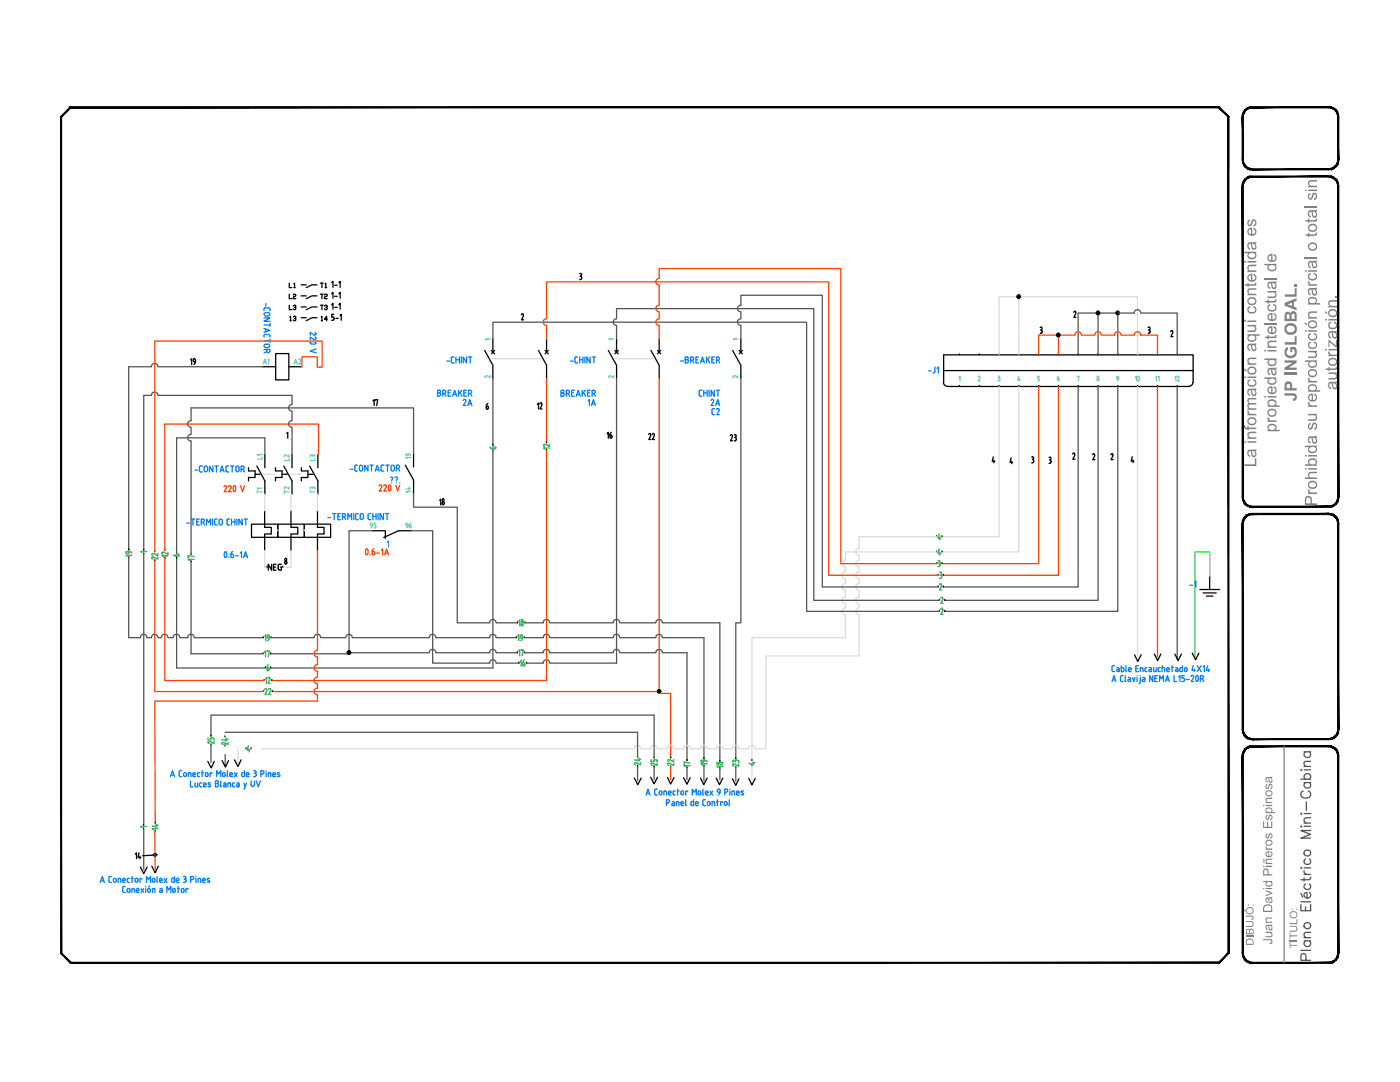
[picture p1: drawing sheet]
<svg xmlns="http://www.w3.org/2000/svg" width="279mm" height="216mm" viewBox="0 0 279 216" stroke-linecap="round" stroke-linejoin="round" font-family="sans-serif">
<!-- layer: TITLE -->
<g fill="#000" stroke="#000" stroke-width=".2">
<path d="M247.9 31.9h.2l-.1 .5zM248.1 31.9l-.1 .5h.2zM248 32.4h.2v.5zM248.2 32.4v.5l.2-.1zM248.2 32.9l.2-.1 .1 .5zM248.4 32.8l.1 .5 .2-.2zM248.5 33.3l.2-.2 .2 .5zM248.7 33.1l.2 .5 .1-.2zM249 33.4l.4 .5-.5-.3zM249 33.4l.4 .5 .1-.3zM249.5 33.6l.4 .3h-.5zM249.5 33.6l.4 .3v-.2z"/>
<path d="M247.9 23.3l.2 8.6v-8.6zM247.9 23.3l.2 8.6h-.2z"/>
<path d="M247.9 37.1l.2 62.1v-62.1zM247.9 37.1l.2 62.1h-.2z"/>
<path d="M249.4 21.4l.5-.1v.2zM249.4 21.4l.1 .2 .4-.1zM248.9 21.6l.5-.2 .1 .2zM248.9 21.6l.1 .1 .5-.1zM248.5 21.9l.4-.3 .1 .1zM248.5 21.9l.2 .1 .3-.3zM248.5 21.9l.2 .1-.5 .3zM248.2 22.3l.2 .1 .3-.4zM248.2 22.3l.2 .1-.4 .4zM248 22.8h.2l.2-.4zM248 22.8h.2l-.3 .5zM248.2 22.8l-.3 .5h.2z"/>
<path d="M249.4 35.2l.5-.1v.2zM249.4 35.2l.1 .2 .4-.1zM248.9 35.4l.5-.2 .1 .2zM248.9 35.4l.1 .2 .5-.2zM248.5 35.7l.4-.3 .1 .2zM248.5 35.7l.2 .2 .3-.3zM248.5 35.7l.2 .2-.5 .2zM248.2 36.1l.2 .1 .3-.3zM248.2 36.1l.2 .1-.4 .4zM248 36.6h.2l.2-.4zM248 36.6h.2l-.3 .5zM248.2 36.6l-.3 .5h.2z"/>
<path d="M265.2 33.7l.5 .2h-.5zM265.2 33.7l.5 .2-.1-.3zM265.6 33.6h.6l-.5 .3zM265.6 33.6h.6l-.1-.2zM266.1 33.4l.5-.1-.4 .3zM266.1 33.4l.5-.1-.2-.2zM266.4 33.1l.5-.2-.3 .4zM266.7 32.8l-.3 .3 .5-.2zM266.7 32.8l.4-.4-.2 .5zM266.9 32.4l-.2 .4 .4-.4zM267.2 31.9l-.1 .5h-.2zM266.9 31.9v.5l.3-.5z"/>
<path d="M249.9 35.3h15.3v-.2zM249.9 35.1h15.3l-15.3 .2z"/>
<path d="M249.9 33.9h15.3v-.2zM249.9 33.7h15.3l-15.3 .2z"/>
<path d="M249.9 21.5h15.3v-.2zM249.9 21.3h15.3l-15.3 .2z"/>
<path d="M267.1 22.8l.1 .5h-.3zM266.9 22.8v.5l.2-.5zM266.9 22.3l.2 .5h-.2zM266.7 22.4l.2 .4v-.5zM266.6 21.9l.3 .4-.2 .1zM266.6 21.9l-.2 .1 .3 .4zM266.2 21.6l.4 .3-.2 .1zM266.2 21.6l-.1 .1 .3 .3zM265.7 21.4l.5 .2-.1 .1zM265.7 21.4l-.1 .2 .5 .1zM265.2 21.3l.5 .1-.1 .2zM265.2 21.3v.2l.4 .1z"/>
<path d="M267.1 36.6l.1 .5h-.3zM266.9 36.6v.5l.2-.5zM266.9 36.1l.2 .5h-.2zM266.7 36.2l.2 .4v-.5zM266.6 35.7l.3 .4-.2 .1zM266.6 35.7l-.2 .2 .3 .3zM266.2 35.4l.4 .3-.2 .2zM266.2 35.4l-.1 .2 .3 .3zM265.7 35.2l.5 .2-.1 .2zM265.7 35.2l-.1 .2 .5 .2zM265.2 35.1l.5 .1-.1 .2zM265.2 35.1v.2l.4 .1z"/>
<path d="M266.9 23.3l.3 8.6v-8.6zM266.9 23.3l.3 8.6h-.3z"/>
<path d="M266.9 37.1l.3 62.1v-62.1zM266.9 37.1l.3 62.1h-.3z"/>
<path d="M247.9 99.2h.2l-.1 .5zM248.1 99.2l-.1 .5h.2zM248 99.7h.2v.5zM248.2 99.7v.5l.2-.1zM248.2 100.2l.2-.1 .1 .6zM248.4 100.1l.1 .6 .2-.2zM248.5 100.7l.2-.2 .2 .5zM248.7 100.5l.2 .5 .1-.2zM249 100.8l.4 .4-.5-.2zM249 100.8l.4 .4 .1-.2zM249.5 101l.4 .2h-.5zM249.5 101l.4 .2v-.2z"/>
<path d="M247.9 104.5l.2 41.1v-41.1zM247.9 104.5l.2 41.1h-.2z"/>
<path d="M249.4 102.5l.5-.1v.3zM249.4 102.5l.1 .2h.4zM248.9 102.7l.5-.2 .1 .2zM248.9 102.7l.1 .2 .5-.2zM248.5 103l.4-.3 .1 .2zM248.5 103l.2 .2 .3-.3zM248.5 103l.2 .2-.5 .2zM248.2 103.4l.2 .2 .3-.4zM248.2 103.4l.2 .2-.4 .3zM248 103.9l.2 .1 .2-.4zM248 103.9l.2 .1-.3 .5zM248.2 104l-.3 .5h.2z"/>
<path d="M249.9 102.4v.3l15.3-.3zM249.9 102.7l15.3-.3v.3z"/>
<path d="M249.9 101v.2l15.3-.2zM249.9 101.2l15.3-.2v.2z"/>
<path d="M265.2 101l.5 .2h-.5zM265.2 101l.5 .2-.1-.2zM265.6 101h.6l-.5 .2zM265.6 101h.6l-.1-.2zM266.1 100.8l.5-.1-.4 .3zM266.1 100.8l.5-.1-.2-.2zM266.4 100.5l.5-.3-.3 .5zM266.7 100.1l-.3 .4 .5-.3zM266.7 100.1l.4-.4-.2 .5zM266.9 99.7l-.2 .4 .4-.4zM267.2 99.2l-.1 .5h-.2zM266.9 99.2v.5l.3-.5z"/>
<path d="M267.1 103.9l.1 .6h-.3zM266.9 104v.5l.2-.6zM266.9 103.4l.2 .5-.2 .1zM266.7 103.6l.2 .4v-.6zM266.6 103l.3 .4-.2 .2zM266.6 103l-.2 .2 .3 .4zM266.2 102.7l.4 .3-.2 .2zM266.2 102.7l-.1 .2 .3 .3zM265.7 102.5l.5 .2-.1 .2zM265.7 102.5l-.1 .2 .5 .2zM265.2 102.4l.5 .1-.1 .2zM265.2 102.4v.3h.4z"/>
<path d="M266.9 104.5l.3 41.1v-41.1zM266.9 104.5l.3 41.1h-.3z"/>
<path d="M247.9 145.6h.2l-.1 .5zM248.1 145.6l-.1 .5 .2-.1zM248 146.1l.2-.1v.6zM248.2 146v.6l.2-.1zM248.2 146.6l.2-.1 .1 .5zM248.4 146.5l.1 .5 .2-.2zM248.5 147l.2-.2 .2 .5zM248.7 146.8l.2 .5 .1-.2zM249 147.1l.4 .4-.5-.2zM249 147.1l.4 .4 .1-.2zM249.5 147.3l.4 .3-.5-.1zM249.5 147.3l.4 .3v-.2z"/>
<path d="M247.9 150.8l.2 39.4v-39.4zM247.9 150.8l.2 39.4h-.2z"/>
<path d="M249.4 148.9l.5-.1v.2zM249.4 148.9l.1 .2 .4-.1zM248.9 149.1l.5-.2 .1 .2zM248.9 149.1l.1 .2 .5-.2zM248.5 149.4l.4-.3 .1 .2zM248.5 149.4l.2 .1 .3-.2zM248.5 149.4l.2 .1-.5 .3zM248.2 149.8l.2 .1 .3-.4zM248.2 149.8l.2 .1-.4 .4zM248 150.3l.2 .1 .2-.5zM248 150.3l.2 .1-.3 .4zM248.2 150.4l-.3 .4h.2z"/>
<path d="M249.9 148.8v.2l15.3-.2zM249.9 149l15.3-.2v.2z"/>
<path d="M249.9 147.4v.2l15.3-.2zM249.9 147.6l15.3-.2v.2z"/>
<path d="M265.2 147.4l.5 .1-.5 .1zM265.2 147.4l.5 .1-.1-.2zM265.6 147.3h.6l-.5 .2zM265.6 147.3h.6l-.1-.2zM266.1 147.1l.5-.1-.4 .3zM266.1 147.1l.5-.1-.2-.2zM266.4 146.8l.5-.2-.3 .4zM266.7 146.5l-.3 .3 .5-.2zM266.7 146.5l.4-.4-.2 .5zM266.9 146l-.2 .5 .4-.4zM267.2 145.6l-.1 .5-.2-.1zM266.9 145.6v.4l.3-.4z"/>
<path d="M267.1 150.3l.1 .5h-.3zM266.9 150.4v.4l.2-.5zM266.9 149.8l.2 .5-.2 .1zM266.7 149.9l.2 .5v-.6zM266.6 149.4l.3 .4-.2 .1zM266.6 149.4l-.2 .1 .3 .4zM266.2 149.1l.4 .3-.2 .1zM266.2 149.1l-.1 .2 .3 .2zM265.7 148.9l.5 .2-.1 .2zM265.7 148.9l-.1 .2 .5 .2zM265.2 148.8l.5 .1-.1 .2zM265.2 148.8v.2l.4 .1z"/>
<path d="M266.9 150.8l.3 39.4v-39.4zM266.9 150.8l.3 39.4h-.3z"/>
<path d="M245.1 23.4v166.7l.2 .1zM245.1 23.4l.2-.1v166.9zM243.2 21.5l1.9 1.9 .2-.1zM243.3 21.3l2 2-2.1-1.8zM14.2 21.5h229l.1-.2zM14 21.3h229.3l-229.1 .2zM14 21.3l-1.7 2.1 1.9-1.9zM14 21.3l-1.7 2.1-.2-.1zM12.1 23.3l.2 166.8v-166.7zM12.1 23.3l.2 166.8-.2 .1zM12.1 190.2l2.1 1.8-1.9-1.9zM12.1 190.2l2.1 1.8-.2 .2zM14.2 192l-.2 .2 229.2-.2zM14 192.2l229.2-.2 .1 .2zM243.2 192l.1 .2 1.8-2.1zM245.1 190.1l.2 .1-2 2z"/>
<path d="M247.9 190.2h.2l-.1 .5zM248.1 190.2l-.1 .5h.2zM248 190.7h.2v.5zM248.2 190.7v.5l.2-.1zM248.2 191.2l.2-.1 .1 .5zM248.4 191.1l.1 .5 .2-.1zM248.5 191.6l.2-.1 .2 .5zM248.7 191.5l.2 .5 .1-.2zM249 191.8l.4 .4-.5-.2zM249 191.8l.4 .4 .1-.3zM249.5 191.9l.4 .3h-.5zM249.5 191.9l.4 .3v-.2z"/>
<path d="M249.9 192v.2l15.3-.2zM249.9 192.2l15.3-.2v.2z"/>
<path d="M265.2 192l.5 .2h-.5zM265.2 192l.5 .2-.1-.3zM265.6 191.9l.6 .1-.5 .2zM265.6 191.9l.6 .1-.1-.2zM266.1 191.8l.5-.2-.4 .4zM266.1 191.8l.5-.2-.2-.1zM266.4 191.5l.5-.3-.3 .4zM266.7 191.1l-.3 .4 .5-.3zM266.7 191.1l.4-.4-.2 .5zM266.9 190.7l-.2 .4 .4-.4zM267.2 190.2l-.1 .5h-.2zM266.9 190.2v.5l.3-.5z"/>
</g>
<path d="M245.2 23.3v10.6M245.2 175.5v14.7" fill="none" stroke="#000" stroke-width=".25"/>
<!-- layer: LOC -->
<path d="M256.3 148.8v43.3" fill="none" stroke="#808080" stroke-width=".25"/>
<g fill="#808080">
<path d="M248.7 186.8h1.5v.2h-1.5z"/>
<path d="M248.7 183.8h1.1l.4 .3v.5l-.3 .3-1.2 .1v-.2h1.1l.2-.3a.4 .4 0 0 0-.5-.5h-.8z"/>
<path d="M248.7 182.7l1.3 .1 .2 .2-.1 .4-.3 .1-.1-.1a.24 .24 0 0 0 .3-.3 .24 .24 0 0 0-.3-.2h-1z"/>
<path d="M257.4 188h.1v.5h1.4v.2h-1.4v.5h-.1z"/>
<path d="M257.4 187.6h1.5v.2h-1.5z"/>
<path d="M257.4 186.1h.1v.5h1.4v.2h-1.4v.5h-.1z"/>
<path d="M257.4 184.7h1.2l.3 .2v.5l-.2 .4-1.3 .1v-.2h.9a.41 .41 0 0 0 .4-.4 .41 .41 0 0 0-.4-.4h-.9z"/>
<path d="M257.4 184.2h1.3v-.8h.2v1h-1.5z"/>
<path d="M248.3 92.7h2.1v-1.2h.3v1.5h-2.4z"/>
<path d="M249 86.3l.5-.2h1.2v.3h-1.1a.43 .43 0 0 0-.4 .5 .43 .43 0 0 0 .6 .4h.9v.3h-1.8v-.3h.3l-.3-.5z"/>
<path d="M248.3 84.9h.3l.1 .4h.2v-.3h.3v.3h1.5v.3h-1.5v.3h-.3v-.3l-.6-.1z"/>
<path d="M249 82l.3 .1a.37 .37 0 0 0 0 .4 .37 .37 0 0 0 .5 .1h.9v.3h-1.8v-.3h.3a.37 .37 0 0 1-.2-.6z"/>
<path d="M249 79.6l.3-.2h1.4v.3h-1.1a.37 .37 0 0 0-.4 .4 .37 .37 0 0 0 .5 .3h1v.3h-1.1a.4 .4 0 0 0-.4 .5 .4 .4 0 0 0 .6 .3h.9v.3h-1.8v-.3h.3l-.2-.2-.1-.5a.28 .28 0 0 0 .3-.3 .28 .28 0 0 0-.2-.3l-.1-.2z"/>
<path d="M249 75.9l.5-.2v.3l-.2 .1-.1 .2a.67 .67 0 0 0 .4 .6 .67 .67 0 0 0 .7-.2l.2-.4-.4-.4v-.2l.3 .1 .3 .2v.7l-.3 .4-.6 .1-.7-.3-.2-.5z"/>
<path d="M249.1 71.5l.3-.1h1.3v.3h-1.2l-.3 .3a.47 .47 0 0 0 .6 .5h.9v.3h-1.8v-.3h.3l-.3-.5z"/>
<path d="M248.9 64.8h1.8v.3h-.2l.3 .5-.3 .6h-1.6v-.3h1.4a.44 .44 0 0 0 .1-.6 .44 .44 0 0 0-.5-.2h-1z"/>
<path d="M249 61.3l.5-.2v.3l-.3 .1v.5l.3 .3h.6l.4-.4-.1-.4-.3-.1v-.3h.2l.4 .4v.5l-.5 .6-.8-.1-.5-.5z"/>
<path d="M249 57.7l.3-.2h1.4v.3h-1.1a.41 .41 0 0 0-.4 .5 .41 .41 0 0 0 .6 .3h.9v.3h-1.8v-.2h.3l-.3-.5z"/>
<path d="M248.4 56.7h.5v-.3h.3v.3h1.2v-.3h.3v.1a.4 .4 0 0 1-.5 .5h-1v.2h-.3v-.2h-.4z"/>
<path d="M249 53l.5-.2h1.2v.3h-1a.43 .43 0 0 0-.5 .5 .43 .43 0 0 0 .6 .4h.9v.3h-1.8v-.3h.3l-.3-.5z"/>
<path d="M249 44l.4-.2 .1 .3-.3 .3a.26 .26 0 0 0 0 .4 .26 .26 0 0 0 .4-.2l.2-.5 .2-.3h.5l.3 .6-.1 .5-.5 .3-.1-.3 .3-.1 .1-.3a.31 .31 0 0 0-.3-.4 .31 .31 0 0 0-.2 .4l-.3 .6a.65 .65 0 0 1-.7-.3 .65 .65 0 0 1 0-.8z"/>
<path d="M253 83.3h.3a.4 .4 0 0 0 .1 .5 .4 .4 0 0 0 .4 .1h.9v.3h-1.7v-.3h.3l-.3-.2z"/>
<path d="M253.1 68.1l.3-.1h1.3v.3h-1.2l-.3 .3a.52 .52 0 0 0 .6 .5h.9v.3h-1.7v-.3h.2l-.3-.4z"/>
<path d="M252.4 67.2h.6v-.3h.2v.3h1.2l.1-.3h.2l-.1 .5-1.4 .1v.2h-.2v-.2h-.5z"/>
<path d="M248.8 187.5l.4-.2 .7 .1 .3 .4v.7h-1.5zM249 187.6l-.2 .2v.5h1.2v-.4a.62 .62 0 0 0-1-.3z"/>
<path d="M248.7 185.5l.3-.2 .4 .2a.43 .43 0 0 1 .5-.2 .43 .43 0 0 1 .3 .5v.6h-1.5zM248.9 185.6l-.1 .6h.5l-.1-.6zM249.6 185.5l-.1 .7h.5v-.4a.29 .29 0 0 0-.1-.3 .29 .29 0 0 0-.3 0z"/>
<path d="M248.6 181.7a.8 .8 0 0 1 1.6 0 .8 .8 0 0 1-1.6 0zM249 181.3l-.2 .3 .2 .5 .6 .1 .3-.1 .1-.6-.2-.2zM248.3 181.5l.3 .2v.1l-.3-.1z"/>
<path d="M249.1 180.5h.2v.2h-.2zM250 180.5h.2v.2h-.2z"/>
<path d="M257.4 182.5a.77 .77 0 0 1 1.5 0 .77 .77 0 0 1-1.5 0zM257.7 182.1l-.2 .6 .2 .3h.7l.3-.2 .1-.4-.2-.3-.7-.1z"/>
<path d="M257.8 181.3h.2v.2h-.2zM258.7 181.3h.2v.2h-.2z"/>
<path d="M249 89.9l.2-.2 1.5-.1v.3l-.2 .1 .3 .7-.3 .5-.6-.1-.2-.7a.29 .29 0 0 0-.4-.4 .29 .29 0 0 0-.1 .5v.2l.3 .2v.3l-.5-.4zM249.8 90l.1 .5a.35 .35 0 0 0 .2 .4 .35 .35 0 0 0 .5-.2 .35 .35 0 0 0-.2-.5l-.2-.2z"/>
<path d="M248.3 88h.4v.3h-.4zM248.9 88h1.8v.3h-1.8z"/>
<path d="M249 83.6l.5-.3h.9l.3 .5v.6l-.6 .5-.9-.2-.3-.6zM249.4 83.6l-.2 .4 .1 .4 .7 .2 .5-.3v-.4l-.2-.3z"/>
<path d="M249.1 77.7l1.6-.2v.3h-.2l.3 .6-.2 .6h-.6l-.2-.2-.1-.5a.3 .3 0 0 0-.3-.5 .3 .3 0 0 0-.2 .5v.3l.3 .1v.3l-.3-.1-.3-.3v-.5zM249.8 77.8l.2 .6a.29 .29 0 0 0 .3 .3 .29 .29 0 0 0 .2-.4l-.2-.4z"/>
<path d="M248.3 75.1h.4v.3h-.4zM248.9 75.1h1.8v.3h-1.8z"/>
<path d="M249.1 73.4l.5-.3 .8 .2 .4 .6-.2 .6-.7 .3-.6-.1-.4-.7zM249.4 73.5l-.2 .4 .2 .5 .7 .1 .3-.3a.64 .64 0 0 0-.2-.7 .64 .64 0 0 0-.8 0zM248.3 73.5l.4 .4v.2l-.4-.2z"/>
<path d="M249 68.7l.3-.1 1.4-.1v.3h-.2l.3 .6-.2 .6-.4 .1-.3-.1-.2-.8a.29 .29 0 0 0-.4-.3 .29 .29 0 0 0-.1 .4v.3l.3 .2v.2l-.4-.2-.2-.2zM249.8 68.9l.2 .4a.32 .32 0 0 0 .3 .5 .32 .32 0 0 0 .2-.6l-.2-.3z"/>
<path d="M248.9 66.7h2.5v.3h-.9l.3 .4-.1 .4-.4 .3-.5 .1-.8-.3-.1-.5 .3-.4h-.3zM249.3 67.1l-.1 .4 .1 .3 .8 .1 .3-.2a.59 .59 0 0 0-.2-.7 .59 .59 0 0 0-.7 0z"/>
<path d="M248.9 64h1.8v.2h-1.8zM248.3 63.7l.4 .3v.3l-.4-.3z"/>
<path d="M249.1 59.6l.4-.3 .9 .1 .3 .4v.7l-.6 .4-.8-.1-.4-.7zM249.3 59.7l-.1 .3 .1 .5 .7 .1 .5-.3v-.3l-.2-.3-.7-.1z"/>
<path d="M249.1 54.8l.8-.2v1.3h.2l.4-.4v-.4l-.4-.2 .1-.3 .2 .1 .3 .4-.1 .8-.4 .3-1-.1-.3-.7zM249.3 55l-.1 .5 .2 .3 .3 .1v-1z"/>
<path d="M248.3 52.1h.4v.3h-.4zM248.9 52.1h1.8v.3h-1.8z"/>
<path d="M248.3 50.2h2.4v.3h-.2l.2 .2v.5l-.4 .5h-.9l-.4-.3-.1-.4 .3-.5h-.9zM249.3 50.6l-.1 .1a.61 .61 0 0 0 .3 .7 .61 .61 0 0 0 .8-.1 .54 .54 0 0 0 0-.7 .54 .54 0 0 0-.8-.1z"/>
<path d="M249.1 48.4l1.6-.2v.3l-.2 .1 .3 .6-.2 .6h-.6l-.2-.3-.1-.4a.3 .3 0 0 0-.3-.5 .3 .3 0 0 0-.2 .5v.2l.3 .2v.3l-.3-.1-.3-.4v-.6zM249.8 48.6l.2 .6a.32 .32 0 0 0 .4 .3 .32 .32 0 0 0 .1-.6l-.3-.2z"/>
<path d="M249 45.8l.3-.3h.6v1.3l.2-.1 .4-.4-.1-.4-.3-.2 .1-.2h.1l.3 .2 .2 .4-.2 .7-.6 .3-.7-.2-.4-.4zM249.4 45.8l-.2 .2v.3l.2 .4h.3v-1z"/>
<path d="M253.2 84.7l.5-.2 .8 .2 .2 .4v.4l-.2 .3h.9v.2h-2.4v-.2h.2l-.3-.4zM253.4 84.9l-.1 .1a.59 .59 0 0 0 .2 .7 .59 .59 0 0 0 .7 .1l.3-.4-.2-.5z"/>
<path d="M253.1 81.8l.7-.3 .6 .1 .3 .5v.5l-.1 .3-.5 .3-.8-.2-.4-.5zM253.3 82.1a.64 .64 0 0 0 .3 .7 .64 .64 0 0 0 .8-.1l.1-.4-.2-.4h-.7z"/>
<path d="M253.2 79.9l.6-.2 .7 .1 .2 .4v.4l-.2 .3h.9v.3h-2.4v-.3h.2l-.3-.4zM253.4 80.1l-.1 .1a.59 .59 0 0 0 .2 .7 .59 .59 0 0 0 .7 0l.1-.1a.53 .53 0 0 0 .1-.7 .53 .53 0 0 0-.8-.1z"/>
<path d="M252.3 79h.4v.3h-.4zM253 79h1.7v.3h-1.7z"/>
<path d="M253.1 77.4l.3-.3h.5v1.2h.3l.3-.4v-.4l-.3-.1v-.3l.3 .1 .2 .3v.8l-.7 .4-.7-.1-.4-.6zM253.4 77.5l-.2 .2v.4l.5 .2v-.9z"/>
<path d="M252.3 75.3h2.4v.3h-.2l.2 .2v.5l-.5 .5-.8-.1-.3-.2-.2-.4 .3-.5h-.9zM253.4 75.7l-.2 .2 .2 .5h.9a.53 .53 0 0 0 0-.7 .53 .53 0 0 0-.7-.1z"/>
<path d="M253 73.6l.2-.2 1.5-.1v.3l-.2 .1 .2 .4v.5l-.2 .3h-.5l-.2-.3-.1-.5a.29 .29 0 0 0-.3-.4 .29 .29 0 0 0-.2 .5v.2l.3 .2v.3l-.5-.4zM253.9 73.7l.1 .5a.32 .32 0 0 0 .5 .3 .32 .32 0 0 0 0-.5l-.3-.3z"/>
<path d="M252.3 71.5h2.4v.3h-.2l.2 .3v.4l-.2 .4-.4 .2-.7-.1-.5-.6 .3-.6h-.9zM253.4 71.9a.59 .59 0 0 0 .1 .8 .59 .59 0 0 0 .8 0l.2-.2a.59 .59 0 0 0-.2-.7 .59 .59 0 0 0-.8 .1z"/>
<path d="M252.3 69.8h.4v.3h-.4zM253 69.8h1.7v.3h-1.7z"/>
<path d="M253.1 65.4l.3-.3h.5v1.3h.3l.3-.5v-.3l-.3-.2v-.3l.3 .1 .2 .4v.7l-.7 .4-.7-.1-.4-.6zM253.4 65.5l-.2 .2v.4l.5 .3v-1z"/>
</g>
<path d="M252.3 64.6h2.4" fill="none" stroke="#808080" stroke-width=".3"/>
<g fill="#808080">
<path d="M253.1 60.9l.4-.2v.3l-.3 .2v.3l.3 .3 .6 .1 .2-.1 .2-.3v-.4l-.4-.2v-.3l.3 .1 .3 .3v.7l-.3 .4h-1l-.4-.4z"/>
<path d="M252.4 60.1h.6v-.3h.2v.3h1.2l.1-.3h.2l-.1 .5-1.4 .1v.2h-.2v-.2h-.5z"/>
<path d="M253 58.1h1.7v.2h-.2l.2 .4v.4l-.1 .3-1.6 .1v-.3h.9a.43 .43 0 0 0 .6-.5 .43 .43 0 0 0-.6-.3h-.9z"/>
<path d="M253.1 62.8l.2-.2 .6-.1v1.2h.3l.3-.4v-.4l-.3-.1v-.3h.2l.3 .4v.8l-.7 .4-.7-.1-.4-.6zM253.4 62.9l-.2 .5 .2 .3h.3v-.9z"/>
<path d="M253 56.4l.3-.2 1.4-.1v.3l-.2 .1 .2 .3v.5l-.2 .3h-.5l-.3-.7a.29 .29 0 0 0-.3-.4 .29 .29 0 0 0-.2 .5v.2l.3 .1v.3h-.3l-.2-.4zM253.9 56.5v.5a.33 .33 0 0 0 .5 .3 .33 .33 0 0 0 .1-.5l-.2-.3z"/>
</g>
<path d="M252.3 55.6h2.4" fill="none" stroke="#808080" stroke-width=".3"/>
<g fill="#808080">
<path d="M256.4 78.5h1.9l.3 .1 .2 .4-.1 .7-.3 .3h-.4v-.5a.33 .33 0 0 0 .4-.4 .33 .33 0 0 0-.5-.2h-1.5z"/>
<path d="M256.4 74.3h2.4v.5h-2.4z"/>
<path d="M256.4 71.9h2.4v.5l-1.6 .9h1.6v.5h-2.4v-.5l1.6-.9h-1.6z"/>
<path d="M256.5 69.5l.5-.3 .1 .6-.3 .2v.6l.4 .3 .6 .1 .5-.3 .1-.7-.2-.3h-.3v.6h-.4v-1.1h1l.3 .7v.7l-.2 .4-.2 .2-.6 .3-.9-.2-.5-.7v-.7z"/>
<path d="M256.4 68.3h2v-1.2h.4v1.7h-2.4z"/>
<path d="M256.4 58.7h2v-1.2h.4v1.7h-2.4z"/>
<path d="M258.3 56.7h.5v.5h-.5z"/>
<path d="M261.1 97.6l.3 .1a.32 .32 0 0 0 0 .4 .32 .32 0 0 0 .3 .1l1.1 .1v.3h-1.7v-.3h.3l-.3-.2z"/>
<path d="M261.1 94.3l.5-.2h1.2v.3h-1.2a.44 .44 0 0 0-.3 .6 .44 .44 0 0 0 .6 .3h.9v.3h-2.4v-.3h.9l-.3-.5z"/>
<path d="M261.1 84.6l.4-.2 .1 .3-.3 .3a.28 .28 0 0 0 .2 .4 .28 .28 0 0 0 .3-.4l.3-.6h.4l.3 .2v.7l-.4 .5h-.1l-.1-.3 .3-.2 .1-.4a.3 .3 0 0 0-.4-.2 .3 .3 0 0 0-.1 .4l-.3 .6h-.4l-.4-.6z"/>
<path d="M261.1 82.6h1.7v.2h-.2l.3 .5-.3 .6-1.5 .1v-.3h1.1a.38 .38 0 0 0 .4-.2 .38 .38 0 0 0-.1-.5l-.2-.1h-1.2z"/>
<path d="M261.1 80.2l.3 .1a.4 .4 0 0 0 .1 .5 .4 .4 0 0 0 .4 .1h.9v.3h-1.7v-.3h.3a.41 .41 0 0 1-.3-.7z"/>
<path d="M261.1 75.4l.3 .1a.4 .4 0 0 0 .1 .4 .4 .4 0 0 0 .4 .1h.9v.3h-1.7v-.3h.3a.41 .41 0 0 1-.3-.6z"/>
<path d="M261.1 70h1.7v.3h-.2l.3 .5-.3 .6h-1.5v-.3h1.1a.44 .44 0 0 0 .4-.5 .44 .44 0 0 0-.6-.3h-.9z"/>
<path d="M261.1 68.4l.5-.3v.3l-.2 .1-.1 .2a.69 .69 0 0 0 .5 .6 .69 .69 0 0 0 .7-.2l.1-.4-.4-.3v-.3l.3 .1 .3 .3 .1 .4-.2 .4-.4 .3-.9-.1-.3-.4z"/>
<path d="M261.1 66.7l.5-.3v.3a.51 .51 0 0 0-.2 .8 .51 .51 0 0 0 .7 .1h.3l.2-.3v-.3l-.4-.3v-.3l.3 .1 .3 .4v.5l-.2 .4-.5 .2-.5-.1-.5-.3-.1-.3z"/>
<path d="M261.1 62.3l.5-.2h1.2v.3h-1.1a.43 .43 0 0 0-.4 .5 .43 .43 0 0 0 .6 .4h.9v.3h-1.7v-.3h.2l-.3-.5z"/>
<path d="M261.1 56.1l.3 .1a.39 .39 0 0 0 0 .4 .39 .39 0 0 0 .5 .1h.9v.3h-1.7v-.2h.3l-.3-.3z"/>
<path d="M261.2 54.7l.4-.2v.3a.51 .51 0 0 0-.2 .7 .51 .51 0 0 0 .7 .2l.3-.1 .2-.3v-.3l-.4-.2v-.3l.5 .3 .2 .4-.2 .5-.4 .3h-.5l-.7-.3-.1-.6z"/>
<path d="M252.3 52.6h2.4v.3h-.2l.2 .3v.4l-.5 .5h-.8l-.3-.3-.2-.3 .3-.6h-.9zM253.4 53l-.2 .5 .2 .3h.8l.3-.3v-.4l-.3-.2z"/>
<path d="M253.1 51l.4-.3h.4v1.3l.4-.1 .2-.3a.43 .43 0 0 0-.3-.6v-.3l.5 .3v.8l-.4 .4-.7 .1-.6-.5-.1-.5zM253.3 51.2l-.1 .5 .5 .3v-1z"/>
<path d="M256.6 76.3l.3-.2 .6 .1 .3 .4 .1 .9h.9v.4h-2.4v-1.3zM256.9 76.7l-.1 .8h.7v-.5a.35 .35 0 0 0-.2-.4 .35 .35 0 0 0-.4 .1z"/>
<path d="M256.7 64.8l.8-.3 .9 .2 .4 .6v.6l-.2 .5-.8 .4h-.6l-.5-.2-.3-.4-.1-.5 .1-.5zM257.1 65.1l-.4 .5 .2 .5 .9 .2 .5-.3 .1-.4-.3-.5-.4-.1z"/>
<path d="M256.5 62.4l.7-.2 .3 .4 .4-.5 .6 .1 .3 .4v1.5h-2.4v-1.1zM256.8 62.8v.8h.5v-.7a.29 .29 0 0 0-.2-.2 .29 .29 0 0 0-.3 .1zM257.8 62.6v1h.6v-.5a.37 .37 0 0 0-.1-.4 .37 .37 0 0 0-.5-.1z"/>
<path d="M256.4 60.4l2.4-.9v.5l-.6 .2v1l.6 .2v.5l-2.4-.9zM256.9 60.7l.9 .3v-.6z"/>
<path d="M260.5 99.2l.5-.3 .6 .2 .2 .4v.9h1v.4h-2.4v-1.3zM260.8 99.4l-.1 1h.9l-.1-1-.3-.1z"/>
<path d="M261.2 96.2l.5-.3 .8 .1 .3 .5v.6l-.6 .5-.8-.2-.3-.3-.1-.3zM261.4 96.4l-.1 .4 .2 .4h.8l.3-.2v-.4l-.2-.3-.6-.1z"/>
<path d="M260.4 93.4h.4v.3h-.4zM261.1 93.4h1.7v.3h-1.7z"/>
<path d="M261.2 91.7l.6-.3 .7 .2 .4 .5-.3 .6h.2v.2h-2.4v-.2h.9l-.3-.5zM261.4 91.9l-.1 .4 .3 .4h.7l.3-.4-.2-.5-.5-.1z"/>
<path d="M260.4 90.8h.4v.3h-.4zM261.1 90.8h1.7v.3h-1.7z"/>
<path d="M260.4 88.9h2.4v.3h-.2l.2 .3v.4l-.4 .5h-.8l-.5-.5v-.4l.2-.3h-.9zM261.4 89.4l-.1 .4 .2 .3h.7l.3-.2a.63 .63 0 0 0-.3-.7 .63 .63 0 0 0-.8 .2z"/>
<path d="M261.2 87.2l1.6-.3v.4h-.2l.2 .4v.6l-.2 .2h-.2a1.01 1.01 0 0 1-.7-1.1 .41 .41 0 0 0-.4 .3 .41 .41 0 0 0 .3 .5l-.1 .3-.4-.3-.1-.5zM261.9 87.4l.1 .4a.35 .35 0 0 0 .2 .4 .35 .35 0 0 0 .5-.2 .35 .35 0 0 0-.2-.4l-.2-.2z"/>
<path d="M261.2 78.8l.8-.3v1.3h.2l.3-.1 .1-.3v-.3l-.4-.2 .1-.3h.2l.3 .4-.1 .8-.5 .3-.8-.1-.4-.6zM261.4 78.9l-.1 .3v.3l.5 .3v-.9z"/>
<path d="M261.2 76.9l.5-.2 .9 .1 .3 .6-.3 .5h.9v.3h-2.4v-.3h.2l-.3-.5zM261.4 77.1l-.1 .4 .3 .4h.6l.3-.2a.63 .63 0 0 0-.2-.7 .63 .63 0 0 0-.8 0z"/>
<path d="M261.2 73.9l.5-.3 .9 .2 .3 .6-.2 .6-.6 .3-.7-.1-.4-.7zM261.5 74l-.2 .4v.3l.2 .2 .7 .1 .3-.3 .1-.3-.2-.4z"/>
<path d="M260.4 71.9h2.4v.3h-.2l.2 .2v.5l-.6 .5-.8-.1-.4-.6 .3-.5h-.9zM261.4 72.3l-.1 .5 .2 .2 .7 .1 .2-.1a.54 .54 0 0 0 0-.8 .54 .54 0 0 0-.8 0z"/>
<path d="M260.4 65.9h.4v.3h-.4zM261.1 65.9h1.7v.3h-1.7z"/>
<path d="M261.2 64.2l.5-.3 .8 .1 .3 .5v.6l-.5 .4-.9-.1-.3-.3-.1-.3zM261.4 64.4l-.1 .4 .2 .4h.7l.4-.4v-.3l-.3-.3h-.5zM260.4 64.3l.4 .3v.3l-.4-.2z"/>
<path d="M261.1 59.6l.5-.3h.9l.2 .3 .2 .4-.3 .5h.9v.3h-2.4v-.3h.2l-.3-.5zM261.5 59.6l-.2 .3v.3l.4 .3 .5-.1a.49 .49 0 0 0 .3-.6 .49 .49 0 0 0-.6-.3z"/>
<path d="M261.1 57.6l.3-.1 1.4-.1v.3h-.2l.3 .7-.2 .5-.2 .1-.4-.1-.3-.7a.29 .29 0 0 0-.3-.4 .29 .29 0 0 0-.2 .4l.1 .3 .2 .2v.2l-.5-.3-.1-.5zM261.9 57.8l.2 .4a.32 .32 0 0 0 .2 .4 .32 .32 0 0 0 .4-.2 .32 .32 0 0 0-.2-.4l-.2-.2z"/>
<path d="M260.4 53.9h.4v.3h-.4zM261.1 53.9h1.7v.3h-1.7z"/>
<path d="M261.1 52.3l.3-.2 1.3-.1 .1 .3a.19 .19 0 0 0-.1 .1 .19 .19 0 0 0 .1 .2v.6l-.4 .4-.5-.2-.1-.7a.29 .29 0 0 0-.3-.3 .29 .29 0 0 0-.2 .4v.2l.3 .2v.3l-.4-.1-.1-.3zM261.9 52.4l.2 .4a.33 .33 0 0 0 .4 .4 .33 .33 0 0 0 .1-.6l-.3-.2z"/>
</g>
<path d="M260.4 51.4h2.4" fill="none" stroke="#808080" stroke-width=".3"/>
<g fill="#808080">
<path d="M260.5 46.8h.6v-.3h.2v.3h1.1l.2-.2-.1-.1 .3-.1v.3a.32 .32 0 0 1-.4 .3l-1.1 .1v.2h-.2v-.2h-.5z"/>
<path d="M260.5 43.9h.6v-.3h.2v.3h1.2v-.3h.3l-.1 .6h-1.4v.2h-.2v-.2h-.5z"/>
<path d="M261.2 48.7l.5-.3 .8 .1 .3 .4v.7l-.5 .4-.9-.1-.3-.3-.1-.3zM261.4 48.8l-.1 .5 .2 .3 .7 .1 .4-.4v-.3l-.3-.3h-.5z"/>
<path d="M261.2 44.9l.4-.3 .9 .1 .3 .5v.6l-.6 .5-.8-.1-.4-.7zM261.4 45.1l-.1 .3 .1 .4 .8 .2 .4-.3v-.3l-.1-.3-.3-.2z"/>
<path d="M261.1 42.1l.3-.2h1.4v.2l-.2 .1 .3 .6-.2 .5-.2 .2-.4-.1-.3-.8a.26 .26 0 0 0-.2-.4 .26 .26 0 0 0-.3 .3l.1 .5 .2 .1v.3l-.4-.1-.1-.3zM261.9 42.2l.2 .5a.32 .32 0 0 0 .2 .4 .32 .32 0 0 0 .4-.2 .32 .32 0 0 0-.2-.4l-.1-.2z"/>
</g>
<path d="M260.4 41.3h2.4" fill="none" stroke="#808080" stroke-width=".3"/>
<g fill="#808080">
<path d="M261.1 38.7l.4-.2v.3a.34 .34 0 0 0-.3 .4 .34 .34 0 0 0 .4 .3l.3-.9 .3-.1 .4 .1 .3 .5-.2 .6-.4 .2-.1-.3 .3-.1 .1-.4a.3 .3 0 0 0-.3-.3 .3 .3 0 0 0-.2 .4l-.4 .6a.67 .67 0 0 1-.6-.3 .67 .67 0 0 1 0-.8z"/>
<path d="M261.2 36.1l.4-.2h1.2v.3h-1.1a.43 .43 0 0 0-.4 .5 .43 .43 0 0 0 .6 .4h.9v.3h-1.7v-.3h.2l-.3-.5z"/>
<path d="M265.1 74.3h1.8v.3h-.3l.3 .4-.1 .5-.3 .2h-1.4v-.3h1.3l.2-.2-.1-.5-1.4-.1z"/>
<path d="M264.5 73.5h.6v-.3h.2v.3h1.2l.1-.3h.3v.2a.37 .37 0 0 1-.2 .4 .37 .37 0 0 1-.4 0h-1v.2h-.2v-.2h-.4z"/>
<path d="M265.2 70.1l.2 .1a.33 .33 0 0 0 0 .4 .33 .33 0 0 0 .4 .1l1.1 .1v.3h-1.8v-.3h.3l-.3-.2z"/>
<path d="M265.1 67.8h.2l1.3 1.1v-1.1h.3v1.5h-.3l-1.3-1.1v1.1h-.2z"/>
<path d="M265.2 64.4l.4-.2 .1 .3-.3 .1-.1 .2 .2 .5 .8 .1 .3-.3a.47 .47 0 0 0-.4-.6l.1-.3 .4 .2 .2 .7-.3 .5-.7 .1-.7-.3-.1-.3z"/>
<path d="M265.2 60l.3-.1h1.4v.3h-1.2a.44 .44 0 0 0-.4 .5 .44 .44 0 0 0 .6 .3h1v.3h-1.8v-.3h.2l-.2-.3v-.4z"/>
<path d="M266.5 59h.4v.4h-.4z"/>
<path d="M252.1 187.4h1.6l.2 .3v.4l-.1 .2-.4 .1v-.2a.29 .29 0 0 0 .3-.3 .29 .29 0 0 0-.3-.3h-1.3z"/>
<path d="M252.6 185.9h1.3v.2h-.2l.2 .3-.1 .5-1.2 .1v-.2h.9a.31 .31 0 0 0 .2-.4 .31 .31 0 0 0-.4-.2h-.7z"/>
<path d="M252.6 183.2l.2-.1h1.1v.2h-.8a.33 .33 0 0 0-.3 .4 .33 .33 0 0 0 .4 .2h.7v.2h-1.3v-.2h.2l-.3-.3z"/>
<path d="M252.6 177.6l1.3 .5v.2l-1.3 .5v-.2l1-.3-1-.4z"/>
<path d="M252.6 168.9h.2a.29 .29 0 0 0 .1 .4 .29 .29 0 0 0 .3 0h.7v.3h-1.3v-.2h.2l-.2-.2z"/>
<path d="M252.6 166.4l.3-.1v.2a.27 .27 0 0 0-.2 .4 .27 .27 0 0 0 .4 .1l.1-.5a.45 .45 0 0 1 .7-.1 .45 .45 0 0 1 0 .7l-.3 .3-.1-.3a.28 .28 0 0 0 .3-.3 .28 .28 0 0 0-.4-.2l-.1 .4a.41 .41 0 0 1-.6 .2 .41 .41 0 0 1-.1-.6z"/>
<path d="M252.1 163.9h.2v1.1h.5v-1h.3v1h.6v-1.1h.2v1.3h-1.8z"/>
<path d="M252.6 162.8l.3-.2 .1 .2a.31 .31 0 0 0-.2 .3 .31 .31 0 0 0 .2 .3l.2-.7 .5-.2 .2 .4v.4l-.3 .3-.1-.2a.28 .28 0 0 0 .3-.3 .28 .28 0 0 0-.4-.2l-.1 .4-.2 .3a.48 .48 0 0 1-.5-.3 .48 .48 0 0 1 0-.5z"/>
<path d="M252.6 159.3l.4-.1h.9v.2h-.8a.33 .33 0 0 0-.3 .4 .33 .33 0 0 0 .4 .2h.7v.3h-1.3v-.3h.2l-.3-.2z"/>
<path d="M252.6 156.6l.3-.2 .1 .3a.32 .32 0 0 0-.2 .2 .32 .32 0 0 0 .1 .4l.4-.8a.5 .5 0 0 1 .7 .2 .5 .5 0 0 1-.3 .7l-.2 .1v-.2l.2-.2 .1-.2a.24 .24 0 0 0-.3-.3 .24 .24 0 0 0-.1 .4l-.2 .4h-.4l-.3-.3z"/>
<path d="M260.4 37.8h.4v.3h-.4zM261.1 37.8h1.7v.3h-1.7z"/>
<path d="M265.2 76.4l.2-.2 1.5-.1v.3h-.3l.3 .5-.2 .7-.4 .1-.2-.1-.3-.7a.3 .3 0 0 0-.3-.4 .3 .3 0 0 0-.2 .4l.3 .5v.3l-.5-.5zM266 76.5l.1 .4a.32 .32 0 0 0 .2 .4 .32 .32 0 0 0 .4-.2 .32 .32 0 0 0-.1-.4l-.2-.2z"/>
<path d="M265.2 71.7l.5-.3 .9 .1 .3 .6-.2 .7-.4 .2-.9-.1-.3-.4zM265.5 71.8l-.2 .4 .2 .4 .7 .1 .4-.2v-.4l-.3-.4z"/>
<path d="M264.4 69.6h.4v.3h-.4zM265.1 69.6h1.8v.3h-1.8z"/>
<path d="M265.2 66.2l1.7-.2v.3l-.3 .1 .3 .7-.2 .4h-.6l-.2-.3-.1-.4a.28 .28 0 0 0-.2-.4 .28 .28 0 0 0-.3 .3v.3l.3 .3v.2l-.4-.2-.1-.3zM266 66.4l.2 .8 .3 .1 .1-.2v-.5l-.2-.2z"/>
<path d="M264.4 63.7h.4v.3h-.4zM265.1 63.7h1.8v.3h-1.8z"/>
<path d="M265.2 61.9l.5-.2h.6l.3 .1 .3 .6-.2 .6-.6 .3-.7-.2-.3-.4zM265.5 62.1l-.2 .4 .2 .4 .8 .1 .3-.3v-.4l-.3-.3h-.5zM264.4 62l.5 .4v.2l-.5-.2z"/>
<path d="M252.6 184.6l1.3-.2-.1 .4 .1 .2v.4l-.1 .2h-.5l-.2-.5a.25 .25 0 0 0 0-.3 .25 .25 0 0 0-.4 0 .25 .25 0 0 0 .1 .4l.2 .2v.2l-.4-.3zM253.3 184.7v.2a.28 .28 0 0 0 .1 .4 .28 .28 0 0 0 .4-.1l-.1-.3z"/>
<path d="M252.2 180.7l.6-.2 .8 .1 .3 .4v1h-1.8zM252.5 180.8l-.2 .3v.6h1.4v-.7l-.2-.2z"/>
<path d="M252.6 179.2l1.3-.2-.1 .3 .1 .5a.43 .43 0 0 1-.5 .4 .43 .43 0 0 1-.3-.6 .24 .24 0 0 0-.3-.3 .24 .24 0 0 0 0 .4l.2 .2v.3l-.4-.3zM253.3 179.3v.3a.29 .29 0 0 0 .1 .4 .29 .29 0 0 0 .4-.2 .29 .29 0 0 0-.1-.4z"/>
<path d="M252.1 177.2h.2v.2h-.2zM252.6 177.2h1.3v.2h-1.3z"/>
<path d="M252.1 175.8h1.8v.2h-.1l.1 .2v.4l-.5 .3h-.5l-.4-.4 .1-.4 .2-.1h-.7zM252.9 176.1h-.1a.5 .5 0 0 0 .3 .6 .5 .5 0 0 0 .6-.2 .52 .52 0 0 0-.3-.5 .52 .52 0 0 0-.5 .1z"/>
<path d="M252.2 173.5l.3-.2h.4l.3 .5v.6h.7v.3h-1.8zM252.4 173.6l-.1 .8h.7l-.1-.6a.33 .33 0 0 0-.5-.2z"/>
<path d="M252.1 172.7h.2v.3h-.2zM252.6 172.7h1.3v.3h-1.3z"/>
<path d="M252.6 171.5l.2-.1h1.1v.2h-.8a.33 .33 0 0 0-.3 .3 .33 .33 0 0 0 .4 .3h.7v.2h-1.3v-.2h.2l-.3-.3zM252.1 171.4a.29 .29 0 0 1 .3 .2 .29 .29 0 0 1-.1 .4l.1 .2a.39 .39 0 0 1-.2-.6z"/>
<path d="M252.7 170l.6-.2v1l.4-.2a.3 .3 0 0 0-.1-.5l-.1-.3 .4 .4v.6l-.4 .3h-.5l-.3-.3-.2-.3zM252.9 170.1l-.1 .5 .3 .2v-.7z"/>
<path d="M252.7 167.8l.3-.3 .7 .1 .2 .4v.5l-.4 .3-.7-.1-.3-.4zM252.8 167.9v.4l.2 .2 .4 .1 .4-.3-.1-.3-.2-.2z"/>
<path d="M252.6 161.4l.5-.3h.5l.3 .4-.1 .5h.7v.2h-1.9v-.2h.2l-.3-.2zM252.8 161.5a.51 .51 0 0 0 .4 .5 .51 .51 0 0 0 .6-.4l-.5-.3z"/>
<path d="M252.1 160.6h.2v.3h-.2zM252.6 160.6h1.3v.3h-1.3z"/>
<path d="M252.6 157.9l.4-.2h.6l.3 .4v.6l-.4 .2-.7-.1-.3-.4zM252.9 158l-.1 .1 .1 .5 .5 .1 .3-.2 .1-.3-.2-.3z"/>
<path d="M252.7 155.1l1.2-.1-.1 .3 .1 .2v.4l-.1 .3-.5-.1-.2-.5a.25 .25 0 0 0 0-.3 .25 .25 0 0 0-.4 0 .25 .25 0 0 0 .1 .4l.2 .2v.3l-.4-.3zM253.3 155.3v.2a.28 .28 0 0 0 .1 .4 .28 .28 0 0 0 .4-.1l-.1-.4z"/>
</g>
<!-- layer: SYMS -->
<g fill="none" stroke="#000" stroke-width=".25">
<path d="M52.4 73.2h2.6M55 70.6h2.6v5.2h-2.6zM57.6 73.2h2.7M96.7 69.9l1.7 3v2.6M98.1 69.9l.6 .7M98.4 67.6v2.7M98.7 69.9l-.6 .7M107.5 69.9l1.6 3v2.6M108.8 69.9l.6 .7M109.1 67.6v2.7M109.4 69.9l-.6 .7M121.4 69.9l1.6 3v2.6"/>
<path d="M122.7 69.9l.7 .7M123 67.6v2.7M123.4 69.9l-.7 .7M129.9 69.9l1.7 3v2.6M131.2 69.9l.7 .7M131.6 67.6v2.7M131.9 69.9l-.7 .7M146.2 69.9l1.7 3v2.6M147.5 69.9l.7 .7M147.9 67.6v2.7M148.2 69.9l-.7 .7M188.3 76.3a.78 .78 0 0 0 .8 .8"/>
<path d="M188.3 76.3v-5.5h49.8v5.5M188.3 73.9h49.8M189.1 77.1h48.2M238.1 76.3a.78 .78 0 0 1-.8 .8M49.6 93.3v.7h1.3v1.3h-1.3v.7M50.9 94.6h1M51.3 93l1.6 3v2.6M52.9 90.7v2.6M55 93.3v.7h1.3v1.3h-1.3v.7M56.3 94.6h1M56.6 93l1.7 3v2.6M58.3 90.7v2.6"/>
<path d="M60.1 93.3v.7h1.4v1.3h-1.4v.7M61.5 94.6h1M61.8 93l1.6 3v2.6M63.4 90.7v2.6M80.9 92.8l1.6 3v2.7M82.5 90.5v2.7M50.2 104.6h5.2v2.6h-5.2zM52.8 101.9v3.3h1.3v1.3h-1.3v3.3M55.4 104.6h5.3v2.6h-5.3zM58.1 101.9v3.3h1.3v1.3h-1.3v3.3M60.7 104.6h5.3v2.6h-5.3zM63.4 101.9v3.3h1.3v1.3h-1.3v3.3"/>
<path d="M74.3 105.9h2.6v1.5M82.2 105.9h-2.7l-2.9 1.4M239.5 117.6h3.9M240.1 118.3h2.6M240.8 118.9h1.3M241.4 115v2.6M226.4 130.7l.7 1.3 .6-1.3M230.4 130.5l.6 1.3 .7-1.3M234.5 130.5l.6 1.3 .7-1.3M237.9 130.3l.7 1.3 .7-1.3M41.5 151.9l.6 1.3 .7-1.3M44.3 151.8l.7 1.3 .6-1.3"/>
<path d="M46.8 151.6l.7 1.3 .6-1.3M126.6 155.3l.7 1.3 .7-1.3M129.9 155.1l.6 1.3 .7-1.3M133.2 155.1l.6 1.3 .7-1.3M136.4 155.2l.7 1.3 .6-1.3M139.8 155.3l.6 1.3 .7-1.3M142.9 155.3l.7 1.3 .7-1.3M146.2 155.4l.6 1.3 .7-1.3M149.4 155.3l.7 1.3 .6-1.3M28 173l.7 1.3 .7-1.3M30.3 172.8l.7 1.3 .6-1.3"/>
<circle cx="203.3" cy="59.2" r=".11"/>
<circle cx="203.3" cy="59.2" r=".36"/>
<circle cx="203.3" cy="59.2" r=".23"/>
<circle cx="211.2" cy="66.9" r=".11"/>
<circle cx="211.2" cy="66.9" r=".36"/>
<circle cx="211.2" cy="66.9" r=".23"/>
<circle cx="219.1" cy="62.4" r=".11"/>
<circle cx="219.1" cy="62.4" r=".36"/>
<circle cx="219.1" cy="62.4" r=".23"/>
<circle cx="223.1" cy="62.4" r=".11"/>
<circle cx="223.1" cy="62.4" r=".36"/>
<circle cx="223.1" cy="62.4" r=".23"/>
<circle cx="69.6" cy="130.2" r=".11"/>
<circle cx="69.6" cy="130.2" r=".36"/>
<circle cx="69.6" cy="130.2" r=".23"/>
<circle cx="131.5" cy="138" r=".11"/>
<circle cx="131.5" cy="138" r=".36"/>
<circle cx="131.5" cy="138" r=".23"/>
</g>
<!-- layer: TERMS -->
<g fill="none" stroke="#6eddc1" stroke-width=".25">
<path d="M52.5 72.6l.4-.9 .3 .9M52.6 72.3h.5M53.5 71.9l.2-.2v.9M58.7 72.6l.3-.9 .3 .9M58.8 72.3h.4M59.8 71.7l.2 .2M59.8 71.6l-.2 .2M60 72l-.4 .6h.5M96.8 75.1l.2 .3M97.1 75l-.3 .1M97.2 75l.6 .4v-.4M97.8 67.6h-1l.3 .2"/>
<path d="M121.5 75.1l.2 .3M121.8 75l-.3 .1M121.8 75l.7 .4v-.4M122.5 67.6h-1l.2 .2M146.3 75.1l.2 .3M146.6 75l-.3 .1M146.6 75l.7 .4v-.4M147.3 67.6h-1l.2 .2M191.4 75.3l.2-.2v.9M195.4 75.1l.1 .3M195.4 75l-.2 .2M195.6 75.4l-.4 .6h.4"/>
<path d="M199.2 75.1h.3v.3l-.1 .1M199.2 76h.2M199.2 75.5h.2M199.4 75.5l.1 .2M199.5 75.7l-.1 .3M203.3 75.1l-.2 .7h.5M203.4 75.6v.4M207.1 76h.1M207.2 75.5l.2 .2M207.4 75.8l-.2 .2M207.4 75.1h-.3v.4h.1M207.5 75.7v.1"/>
<path d="M211 75.8l.2 .2 .2-.2M211.3 75l-.3 .5M211.4 75.7l-.1-.2h-.2v.3M211.4 75.7v.1M215 75.2l.4-.1-.2 .9M218.9 75.7l.2-.2 .2 .2M218.9 75.7l.2 .3 .2-.3M222.9 75.4v-.3h.3v.6l-.2 .3M222.9 75.4l.2 .2M223.1 75.6h.2M226.6 75.3l.2-.2v.9M227.2 75.1a.57 .57 0 0 1 0 .9l-.1-.3z"/>
<path d="M230.7 75.3l.1-.2v.9M231.1 75.3l.2-.2v.9M234.5 75.3l.2-.2v.9M235.1 75.1l.2 .2-.3 .7h.4M235.1 75l-.2 .2M51.3 98.2h1M51.3 97.9v.5M52.3 97.4h-1l.2 .2M52.3 91.2v.4h-1M52.3 90.7h-1l.2 .2M56.7 97.4l.2 .2M56.7 90.9l.2 .3"/>
<path d="M56.8 98.2h.9M56.8 97.9v.5M57 97.2l-.2 .2M57 90.8l-.2 .1M57.1 97.2l.6 .4v-.4M57.7 91.5v.4h-.9M57.7 90.7v.5l-.6-.4M61.9 98.2h1M61.9 97.9v.5M62.3 97.4l-.2-.2h-.1l-.1 .4M62.3 90.9l-.2-.2-.1 .1-.1 .4M62.5 97.2l-.2 .3"/>
<path d="M62.5 90.7l-.2 .3M62.6 97.2l.2 .2M62.6 90.7l.2 .2M62.9 91.5v.4h-1M62.9 91v.2M62.9 97.4v.2M81 90.8l.2-.2 .2 .2M81 90.8v.2M81.4 90.8l.2-.2 .3 .2M81.4 90.8v.1M81.5 97.4h.4M81.7 97.2v.5l-.7-.2"/>
<path d="M81.9 98.1h-.9l.2 .2M81.9 91.3h-.9l.2 .2M81.9 90.8v.2M73.9 104.7l.2 .2M74.1 104.9h.2M74.3 104.6l-.2-.2-.2 .3M74.3 104.6a.6 .6 0 0 1-.3 .7M74.7 105.4h.1M74.8 104.8l.2 .2M75 105.1l-.2 .2M75 104.4h-.3v.4h.1M75 105v.1"/>
<path d="M81 104.7l.2-.3 .2 .2a.6 .6 0 0 1-.3 .7M81 104.7l.2 .2M81.2 104.9h.2M81.9 104.8l.2 .1v.2M81.9 104.8h-.2v.5h.3l.1-.2M82 104.4l-.3 .4"/>
<circle cx="219.1" cy="75.3" r=".19"/>
</g>
<!-- layer: DESC -->
<g fill="none" stroke="#007fff" stroke-width=".25">
<path d="M61.9 68.3v.2M62 68.3l.5-.2 .5 .2M62.7 67.8l-.8-.5v.5M62.9 66.3l.2 .3-.3 .3-.9-.6v.6M62.9 67.2l.1 .4-.4 .1M63 68.3v.2l-.2 .2-.8-.1M63.1 69.6l-1.2 .4 1.2 .4M87.3 78.4h.4M87.6 78.4a.32 .32 0 0 1 .4 .3 .32 .32 0 0 1-.4 .3M87.6 77.8l.3 .3-.3 .3M87.7 77.9h-.4v1.2h.4M88.4 78.6h.3"/>
<path d="M88.7 78.5a.32 .32 0 0 0 .3-.3 .32 .32 0 0 0-.3-.3h-.3v1.2M88.8 78.6l.2 .5M89.4 78.4h.4M89.9 77.9h-.5v1.2h.5M90.3 79.1l.4-1.2 .4 1.2M90.5 78.7h.5M91.5 77.9v1.2M91.8 78.3l.4 .8M92.2 77.9l-.7 .7M92.4 79.9a.31 .31 0 0 1 .3-.2 .31 .31 0 0 1 .3 .1v.3l-.6 .8h.6M92.6 78.4h.4M93.1 77.9h-.5v1.2h.5"/>
<path d="M93.5 78.6h.3M93.8 77.9a.32 .32 0 0 1 .3 .3 .32 .32 0 0 1-.3 .3M93.8 77.9h-.3v1.2M93.9 78.6l.3 .5M112 78.4h.3M112.3 77.8l.3 .3-.3 .3a.32 .32 0 0 1 .3 .3 .32 .32 0 0 1-.3 .3M112.3 77.9h-.3v1.2h.3M113 78.6h.4M113.3 78.5a.32 .32 0 0 0 .4-.3 .32 .32 0 0 0-.3-.3h-.4v1.2M113.4 78.6l.3 .5M114.1 78.4h.4M114.6 77.9h-.5v1.2h.5"/>
<path d="M115 79.1l.4-1.2 .4 1.2M115.1 78.7h.6M116.2 77.9v1.2M116.4 78.3l.5 .8M116.8 77.9l-.6 .7M117.2 78.4h.4M117.4 80l.2-.3v1.2M117.8 77.9h-.6v1.2h.6M118.2 78.6h.3M118.5 78.5a.32 .32 0 0 0 .3-.3 .32 .32 0 0 0-.3-.3h-.3v1.2M118.6 78.6l.2 .5M139.5 78.7l.2 .3 .4 .1"/>
<path d="M139.6 78.2v.6M139.8 77.8l-.3 .4M139.9 77.9h.2M140.4 78.4h.7M140.4 77.9v1.2M141.1 77.9v1.2M141.5 77.9v1.2M141.9 79.9l.3-.2 .2 .1v.3l-.5 .8h.5M142.6 77.9v1.2l-.7-1.2v1.2M143 77.9h.6M143.3 77.9v1.2M93.4 80.9l.4-1.2 .4 1.2"/>
<path d="M93.5 80.6h.6M118.1 80.9l.3-1.2 .4 1.2M118.1 80.6h.6M142.1 82.4l.1 .3h.4M142.1 81.9v.6M142.4 81.5l-.3 .3M142.4 81.6h.2M142.8 80.9l.4-1.2 .4 1.2M142.9 80.6h.6M143 81.7l.4-.1 .1 .3M143.5 82l-.5 .7h.5M44.9 110.1l-.2 .6 .2 .5"/>
<path d="M44.9 110.2h.2M44.9 111.2h.2M45.1 110.1l.2 .6-.2 .5M45.7 111.2v.1M46.3 110.6l.3 .3M46.4 110.6h-.3v.5l.4 .1 .1-.3M46.5 110l-.5 .6M47 110.9h.6M47.9 110.3l.3-.2v1.2M48.6 111.3l.4-1.2 .4 1.2M48.7 110.9h.6M221.9 133.7l.2 .3h.3"/>
<path d="M221.9 136l.4-1.2 .4 1.2M221.9 133.1v.6M222 135.7h.6M222.2 132.8l-.3 .3M222.2 132.8h.2M222.9 133.2l.4 .1v.1M223.4 133.5v.5h-.4M223.4 133.6h-.5v.3l.1 .1M223.6 135.7l.1 .3h.4M223.6 135.1v.6M223.8 132.8v1.2h.3M223.8 133.2h.3"/>
<path d="M223.9 134.8l-.3 .3M223.9 134.8h.2M224 133.2l.3 .2M224.3 133.8l-.3 .2M224.3 133.5v.3M224.5 135.9l.2 .1M224.6 134.8v1.1M224.7 132.8l-.1 1.1 .2 .1M225.2 135.2h.2M225.2 133.8l.2 .2M225.2 133.5l.3-.3 .2 .3M225.2 133.5v.3"/>
<path d="M225.3 135.2l.3 .2M225.4 134h.3M225.6 135.4v.6h-.3M225.6 135.6h-.5v.3l.2 .1M225.7 133.5v.1h-.5M226 135.2l.3 .8 .2-.8M226.7 133.4h.4M226.9 134.8v.1M226.9 135.2v.8M227.2 132.8h-.5v1.2h.5M227.6 135.2v.9l-.3 .3M227.6 134.8v.1"/>
<path d="M228 135.2h.3M228.1 133.4l-.2-.2h-.3v.8M228.1 133.5v.5M228.3 135.2l.2 .2v.6h-.3M228.5 135.6h-.5v.3l.1 .1M228.5 133.8l.1 .1 .3 .1M228.9 133.2l-.3 .1-.1 .5M229.3 133.2h.3M229.6 133.2l.2 .2v.6h-.3M229.8 133.6h-.5v.3l.2 .1M230.1 134.8v1.2l-.7-1.2v1.2M230.2 133.8l.2 .2"/>
<path d="M230.2 133.2v.6M230.5 135.3h.4M230.7 133.2v.8h-.3M231 134.8h-.5v1.2h.5M231.1 133.8l.3 .2M231.4 133.2l-.3 .2v.4M231.4 134h.1M231.4 133.2h.1M231.4 136v-1.2l.4 .7 .4-.7v1.2M231.9 133.2h.3M231.9 132.8v1.2M232.2 133.2l.2 .2v.6"/>
<path d="M232.6 136l.4-1.2 .4 1.2M232.7 135.7h.6M232.8 133.8l.2 .2M232.8 133.5l.3-.3 .3 .3M232.9 133.5v.3M233 134h.4M233.4 133.5v.1h-.5M233.8 133.2h.4M233.9 132.8v1.2M234.3 134.8v1.2h.5M234.6 133.2l.4 .1 .1 .1M235.1 133.5v.5h-.3"/>
<path d="M235.1 133.6h-.5v.3l.1 .1M235.2 135.1l.3-.3v1.2M235.5 133.5v.3M235.9 136h.3M236 132.8v1.2l-.5-.1-.1-.1M236 133.2l-.5 .1-.1 .1M236.1 135.3l.3 .3v.2l-.3 .2M236.3 134.8h-.4v.5h.3M236.4 133.5l.3-.3 .2 .3M236.4 133.5v.3M236.8 135.6h.5M236.9 133.5l-.1 .5h-.3l-.1-.3"/>
<path d="M238 134.8l.2 .3-.5 .9h.5M238 134.8l-.3 .2M238.1 132.8l-.2 1h.6M238.3 133.5v.5M238.8 134.9l-.2 .5 .2 .5M238.8 134.8h.2M238.9 132.8l.8 1.2M239 134.9l.1 .8-.1 .2h-.2M239.6 135.5h.3M239.7 132.8l-.8 1.2M239.9 134.8a.32 .32 0 0 1 .3 .3 .32 .32 0 0 1-.3 .3M239.9 134.8h-.3v1.2"/>
<path d="M240 135.5l.2 .5M240.1 133.1l.3-.3v1.2M241 132.8l-.3 1h.7M241.2 133.5v.5M34 155l.4-1.2 .4 1.2M34.1 154.7h.6M35.7 154.7l.3 .3M35.8 154.1v.6M36 153.7l-.3 .4M36.1 155h.2M36.1 153.8h.2M36.6 154.4l.3-.2 .3 .2"/>
<path d="M36.6 154.5l.1 .3 .2 .2 .3-.2v-.3M37.9 154.2l.2 .2M37.9 154.2h-.3v.8M38 155.8v1.2h.5M38.1 154.4v.6M38.5 154.4l.2-.2 .3 .2M38.5 154.8l.2 .2h.3M38.5 154.5v.3M38.9 156.8l.2 .2M38.9 156.2v.6M39 154.5v.1h-.5M39.4 154.7l.2 .3"/>
<path d="M39.4 156.2v.8h-.3M39.4 154.4v.4M39.6 154.2l-.2 .2M39.7 155h.1M39.7 154.2h.1M39.8 156.8l.1 .1 .3 .1M39.8 156.4v.4M40.2 154.2h.4M40.2 156.2l-.3 .1-.1 .1M40.3 153.8v1.2M40.6 156.5l.3-.3 .2 .3M40.6 156.5v.3l.2 .2"/>
<path d="M40.8 157h.3M41 154.4l.2-.2 .3 .2M41 154.5v.2M41.1 156.5v.1h-.5M41.5 154.5l-.1 .4h-.3l-.1-.2M41.5 156.9l.4 .1M41.6 156.5l.4 .2M41.9 156.7l.1 .1-.1 .2M42 156.3l-.4-.1v.3M42.3 154.3v-.1h-.4v.8M43 156.4h.3M43.3 155v-1.2l.3 .7 .5-.7v1.2"/>
<path d="M43.3 155.8l.3 .2-.3 .3a.32 .32 0 0 1 .3 .3 .32 .32 0 0 1-.3 .4M43.3 155.8h-.3v1.2h.3M44 156.9l.2 .1M44.1 155.8v1.1M44.4 154.4l.3-.2 .2 .2M44.4 154.5v.2M44.6 156.2l.4 .1 .1 .1M44.9 154.5l-.1 .4h-.3l-.1-.2M45.1 156.4v.6l-.5-.1v-.2l.5-.1M45.3 154.8l.2 .2M45.4 153.8v1M45.8 156.2l.2 .2"/>
<path d="M45.8 156.2h-.3v.8M45.8 154.4l.3-.2 .3 .2M45.9 154.8l.2 .2M45.9 154.5v.3M46 156.4v.6M46.1 155h.3M46.4 156.8l.2 .2M46.4 154.5v.1h-.5M46.4 156.4v.4M46.6 156.2l-.2 .2M46.6 157h.2M46.6 156.2h.2"/>
<path d="M46.8 154.2l.5 .8M47.3 156.2h.2M47.3 154.2l-.5 .8M47.5 156.2l.2 .2M47.7 156.4v.6l-.5-.1v-.2l.5-.1M48.5 154.2l-.3 .2v.4M48.5 154.2h.3M48.7 156.2l.2 .8M48.8 153.8v1.2l-.5-.1-.1-.2M49.1 154.4l.3-.2 .3 .2M49.2 156.2l-.4 1.2h-.1M49.2 154.8l.2 .2"/>
<path d="M49.2 154.5v.3M49.4 155h.3M49.7 154.5v.1h-.5M50.1 155.8v.8a.32 .32 0 0 0 .3 .4 .32 .32 0 0 0 .3-.4M50.6 155h.3M50.6 153.8h.3M50.7 154.3h.2M50.8 155.8v.9M50.8 153.8l.3 .3-.3 .2M50.8 154.3l.3 .3M51.1 154.7l-.3 .3M51.2 155.8l.3 1.2 .5-1.2"/>
<path d="M51.2 154.6v.1M52.1 154.5h.3M52.4 154.4a.32 .32 0 0 0 .3-.3 .32 .32 0 0 0-.3-.3h-.3v1.2M53.1 153.8v.1M53.1 154.2v.8M53.8 154.2l.2 .2v.6M53.8 154.2h-.3v.8M54.4 154.8l.2 .2h.4M54.4 154.4l.3-.2 .3 .2M54.4 154.5v.3M55 154.5v.1h-.6M55.3 154.9l.4 .1"/>
<path d="M55.4 154.5l.5 .2-.2 .2M55.5 154.2h.3M55.5 154.2l-.1 .1v.1M128.9 158.7l.4-1.2 .4 1.2M129.1 158.3h.5M130.6 158.3l.2 .3 .4 .1M130.7 157.8v.6M130.9 157.4l-.3 .3M131 157.5h.2M131.6 158.1l.2-.3 .3 .3M131.6 158.3l.2 .3 .3-.3M131.6 158.1v.3"/>
<path d="M132.1 158.1v.3M132.8 157.8l.2 .2M132.8 157.8h-.3v.9M133 158.1v.6M133.3 159.5a.32 .32 0 0 1 .3 .4 .32 .32 0 0 1-.3 .3M133.3 159.6h-.3v1.2M133.4 158.1l.3-.3 .2 .3M133.4 158.4l.2 .2M133.4 158.1v.3M133.6 158.7h.3M133.9 158.1v.1h-.5M134.1 160h.3"/>
<path d="M134.3 158.4l.2 .2M134.3 159.9l.3 .3M134.4 158.1v.3M134.5 157.8l-.2 .2M134.6 158.7h.1M134.6 157.8h.1M135.1 157.8h.4M135.2 157.5v1.2M135.3 159.9l.2 .3v.6M135.3 160h-.3v.8M135.9 158.1l.3-.3 .2 .3M135.9 158.3l.3 .3 .2-.3"/>
<path d="M135.9 158.1v.3M136.4 158.1v.3M136.8 159.6v1M137.2 158v-.2h-.4v.9M138.1 159.9l-.2 .3M138.1 160h.3M138.2 158.7v-1.2l.3 .6 .5-.6v1.2M138.4 159.6v1.2h-.3M139.3 158.1l.3-.3 .3 .3M139.3 158.3l.3 .3 .3-.3M139.3 158.1v.3M139.9 158.1v.3"/>
<path d="M140.2 158.5l.2 .2M140.3 157.5v1M140.3 159.9v.6M140.6 159.5l-.4 .4M140.6 159.6h.2M140.7 158.1l.3-.3 .3 .3M140.8 158.4l.2 .2M140.8 158.1v.3M141 158.7h.3M141.3 160l.4 .1-.1 .6-.4-.1zM141.3 158.1v.1h-.5M141.7 157.8l.5 .9"/>
<path d="M142.2 157.8l-.5 .9M142.4 159.9l.2 .3M142.4 160h-.3v.8M143 160h.4M143.2 157.8l.1-.3a.58 .58 0 0 1 .5 .5 .58 .58 0 0 1-.5 .6M143.2 157.8l.1 .3h.4M143.2 159.6v1.2M144.6 158.1h.3M144.9 157.4a.32 .32 0 0 1 .3 .3 .32 .32 0 0 1-.3 .4M144.9 157.5h-.3v1.2M145.5 159.6v1M145.7 157.5h.1"/>
<path d="M145.7 157.8v.9M146.4 157.8l.2 .2v.7M146.4 157.8h-.3v.9M147 158.4l.2 .2M147 158.1l.2-.3 .3 .3M147 158.1v.3M147.2 158.7h.3M147.5 158.1v.1h-.5M147.9 158.5l.3 .1M148 158.1l.4 .2M148.1 157.8l-.2 .2 .1 .1M148.1 157.8l.3 .1"/>
<path d="M148.3 158.3l.1 .2-.1 .1M20 176.1l.4-1.2 .4 1.2M20.1 175.8h.6M21.7 175.8l.3 .3M21.7 175.2v.6M22 174.9l-.3 .3M22 176.1h.3M22 174.9h.3M22.7 175.4l.2-.2 .2 .2-.1 .6-.3-.1zM23.8 175.2l.3 .3M23.9 175.3h-.3v.8M24.1 175.5v.6"/>
<path d="M24.5 177.8l.1 .2 .4 .1M24.5 175.5l.1-.2 .4 .1v.3h-.5M24.5 175.5l.1 .5 .4 .1M24.5 177.2v.6M24.8 176.9l-.3 .3M24.8 176.9h.2M25.4 175.8l.2 .3M25.4 177.4l.3-.1 .2 .1-.1 .6-.4-.1zM25.4 175.5v.3M25.6 175.2l-.2 .3M25.6 176.1h.2M25.6 175.3h.2"/>
<path d="M26.2 175.3h.4M26.4 174.9v1.2M26.6 177.3l.2 .2M26.6 177.3h-.3v.8M26.9 177.5v.6M27 175.8l.2 .3 .3-.3M27 175.5v.3M27.2 177.6l.1-.3 .4 .1 .1 .3h-.6M27.2 177.9l.2 .2h.4M27.2 177.6v.3M27.5 175.5l-.3-.3-.2 .3M27.5 175.5v.3"/>
<path d="M28.2 177.3l.5 .8M28.3 175.4v-.1h-.4v.8M28.7 177.3l-.5 .8M29.1 176.9v.1M29.1 177.3v.8M29.2 176.1v-1.2l.4 .6 .4-.6v1.2M29.4 177.6l.2-.3h.3l.1 .5-.3 .3-.3-.3M29.5 177.6v.2M29.9 176.8l-.3 .2M30.4 175.5l.1-.2h.3l.1 .5-.2 .3-.3-.3M30.4 175.5v.3M30.7 177.3l.2 .2v.6"/>
<path d="M30.7 177.3h-.3v.8M31.4 174.9l-.1 1 .2 .2M31.9 175.5v.4l.2 .2M31.9 177.3h.3M32.1 176.1h.3M32.1 177.3l.3 .2v.6l-.5-.1v-.2l.5-.1M32.4 175.5l-.3-.3-.3 .3M32.4 175.5v.2h-.5M32.8 175.3l.5 .8M33.3 178.1v-1.2l.4 .7 .4-.7v1.2M33.3 175.3l-.5 .8M34.4 177.6l.2-.3h.3l.1 .5-.3 .3-.3-.3"/>
<path d="M34.5 175.2l-.3 .3M34.5 177.6v.2M34.5 175.3h.3M34.8 174.9v1.2l-.5-.1-.1-.5M35.1 175.5l.2-.2 .3 .1 .1 .3h-.5M35.2 175.5v.5l.5 .1M35.4 177.3h.4M35.5 176.9v1.2M36.2 177.4l.3-.1 .2 .1-.1 .6-.4-.1zM36.6 176.1h.3M36.6 174.9h.3M36.7 175.4h.2"/>
<path d="M36.8 174.9l.3 .2-.3 .3M36.8 175.4l.3 .2M37.1 175.8l-.3 .3M37.2 175.7v.1M37.5 177.4v-.1h-.4v.8M38.4 174.9a.32 .32 0 0 1 .3 .3 .32 .32 0 0 1-.3 .3h-.4M38.4 174.9h-.4v1.2M39.1 174.9h.1M39.1 175.3v.8M39.8 175.2l.2 .3M39.8 175.3h-.3v.8M40 175.5v.6"/>
<path d="M40.4 175.7h.6l-.2-.4-.3 .1-.1 .5 .1 .1 .5 .1M41.3 176h.4M41.5 175.3l-.1 .2 .4 .3M41.5 175.2l.3 .1M41.8 175.8v.1l-.1 .2M133 160.2h.3M134.6 160.2v.6h-.3M134.6 160.3l-.5 .1v.3h.1M135.9 160.2l.1-.2 .4 .1v.2h-.5M135.9 160.2v.3l.2 .2M136.1 160.8h.3M136.8 160.6l.2 .2"/>
<path d="M137.9 160.5l.2 .2M137.9 160.2v.3M138.8 160.3h.5v-.2l-.2-.2-.3 .2v.4l.2 .2M139 160.8h.3M140.2 160.5l.4 .3M140.6 160.8h.2M142.6 160.2v.6M144.2 160.1v-.1h-.4v.8M144.6 160.2l.2-.3 .3 .3M144.6 160.5l.2 .2 .3-.2M144.6 160.2v.3M145.1 160.2v.3"/>
<path d="M145.5 160.6l.1 .2"/>
</g>
<!-- layer: TAGS -->
<g fill="none" stroke="#007fff" stroke-width=".25">
<path d="M52.7 63.4h1.2l-1.2 .7h1.2M52.7 65.6l1.2 .3-1.2 .4M52.7 69.8h1.2v.3M52.7 61.8v.2M52.7 67v.3M52.7 64.8h1.2M52.7 68h1.2M53 61.4l-.4 .3M53 66.7l-.4 .3M53 61.5h.6M53 66.7h.6M53 62.4a.32 .32 0 0 0-.3 .3 .32 .32 0 0 0 .3 .3"/>
<path d="M53 68.7a.32 .32 0 0 0-.3 .3 .32 .32 0 0 0 .3 .3M53 62.4h.5a.32 .32 0 0 1 .3 .3 .32 .32 0 0 1-.3 .3M53 68.7h.5a.32 .32 0 0 1 .3 .3 .32 .32 0 0 1-.3 .3l-.5 .1M53 63.1h.5M53 65.6v.6M53.1 60.6v.5M53.2 70.1a.32 .32 0 0 0 .3 .3 .32 .32 0 0 0 .3-.3M53.2 69.8v.3M53.2 70.2l-.5 .2M53.6 61.4l.3 .3M53.6 66.7l.3 .3M53.9 61.8v.2"/>
<path d="M53.9 64.5v.6M53.9 67v.3M53.9 67.7v.6M89.2 72h.5M90 72.1l.2 .3h.4M90.1 71.5v.6M90.3 71.2l-.3 .3M90.4 71.2h.2M91 71.8h.7M91 71.2v1.2M91.7 71.2v1.2M92.1 71.2v1.2"/>
<path d="M93.1 71.2v1.2l-.7-1.2v1.2M93.5 71.2h.7M93.8 71.2v1.2M113.8 72h.6M114.7 72.1l.3 .3M114.8 71.5v.6M115 71.2l-.3 .3M115 72.4h.3M115 71.2h.3M115.7 71.2v1.2M115.7 71.8h.6M116.3 71.2v1.2"/>
<path d="M116.7 71.2v1.2M117.8 71.2v1.2l-.7-1.2v1.2M118.2 71.2h.6M118.5 71.2v1.2M135.8 72h.6M136.8 71.8h.3M137.1 71.2l.3 .3-.3 .2a.32 .32 0 0 1 .3 .4 .32 .32 0 0 1-.3 .3h-.3v-1.2h.3M137.8 71.9h.4M138.1 71.9a.32 .32 0 0 0 .4-.3 .32 .32 0 0 0-.3-.4h-.4v1.2M138.2 71.9l.3 .5M138.9 71.8h.4M139.4 71.2h-.5v1.2h.5"/>
<path d="M139.8 72.4l.4-1.2 .4 1.2M139.9 72.1h.6M141 71.2v1.2M141.3 71.7l.3 .7M141.6 71.2l-.6 .8M142.1 71.8h.3M142.6 71.2h-.5v1.2h.5M143 71.9h.3M143.3 71.2a.32 .32 0 0 1 .3 .4 .32 .32 0 0 1-.3 .3M143.3 71.2h-.3v1.2M143.4 71.9l.2 .5M185.3 74h.5"/>
<path d="M186.2 74.4h.1M186.6 73.2v.9l-.3 .3M187 73.5l.3-.3v1.2M38.9 93.8h.5M39.8 93.9l.1 .2 .5 .1M39.8 93.3v.6M40.1 92.9l-.3 .4M40.1 93h.3M40.8 93.3a.32 .32 0 0 1 .3-.3 .32 .32 0 0 1 .3 .3M40.8 93.8a.32 .32 0 0 0 .3 .3 .32 .32 0 0 0 .3-.3M40.8 93.3v.5M41.4 93.3v.5"/>
<path d="M42.5 93v1.2l-.7-1.2v1.2M42.9 93h.6M43.2 93v1.2M43.9 94.2l.4-1.2 .4 1.2M44.1 93.8h.5M45.1 93.9l.1 .2 .4 .1M45.1 93.3v.6M45.4 92.9l-.3 .4M45.4 93h.2M46 93h.7M46.3 93v1.2M47.1 93.3a.32 .32 0 0 1 .3-.3 .32 .32 0 0 1 .3 .3"/>
<path d="M47.1 93.8a.32 .32 0 0 0 .3 .3 .32 .32 0 0 0 .3-.3M47.1 93.3v.5M47.7 93.3v.5M48.1 93.7l.3-.1a.32 .32 0 0 0 .4-.3 .32 .32 0 0 0-.3-.3h-.4v1.2M48.5 93.7l.3 .5M69.9 93.6h.5M70.8 93.7l.1 .3h.4M70.8 93.1v.6M71.3 92.8h-.4l-.1 .3M71.9 92.9a.32 .32 0 0 1 .5 .2v.6a.32 .32 0 0 1-.3 .3 .32 .32 0 0 1-.4-.3v-.6zM73.4 92.8v1.2l-.6-1.2v1.2M73.9 92.8h.6"/>
<path d="M74.2 92.8v1.2M74.9 94l.4-1.2 .4 1.2M75 93.7h.6M76.6 92.8l-.5 .1-.1 .8 .2 .3h.4M77 92.8h.7M77.3 92.8v1.2M78.7 93.1a.32 .32 0 0 0-.3-.3 .32 .32 0 0 0-.4 .3v.6a.32 .32 0 0 0 .4 .3 .32 .32 0 0 0 .3-.3M78.7 93.2v.5M79.1 93.5h.3M79.4 93.5a.32 .32 0 0 0 .3-.3 .32 .32 0 0 0-.3-.4h-.3v1.2M79.5 93.5l.3 .5M37.3 104.4h.5"/>
<path d="M38.2 103.6h.6M38.5 103.6v1.2M39.3 104.1h.4M39.8 103.6h-.5v1.2h.5M40.2 104.3h.3M40.5 103.6a.32 .32 0 0 1 .3 .3 .32 .32 0 0 1-.3 .3M40.5 103.6h-.3v1.2M40.6 104.3l.2 .5M41.2 104.8v-1.2l.4 .7 .4-.7v1.2M42.4 103.6v1.2M42.8 104.4l.1 .3 .4 .1M42.8 103.9v.6"/>
<path d="M43.1 103.5l-.3 .4M43.1 103.6h.2M43.7 103.9a.32 .32 0 0 1 .3-.3 .32 .32 0 0 1 .4 .3M43.7 104.4a.32 .32 0 0 0 .3 .4 .32 .32 0 0 0 .4-.4M43.7 103.9v.6M44.4 103.9v.6M45.3 104.4l.1 .3 .4 .1M45.3 103.9v.6M45.6 103.5l-.3 .4M45.6 103.6h.2M46.2 104.1h.7M46.2 103.6v1.2"/>
<path d="M46.9 103.6v1.2M47.3 103.6v1.2M48.3 103.6v1.2l-.6-1.2v1.2M48.8 103.6h.6M49.1 103.6v1.2M65.4 103.3h.6M66.4 102.5h.6M66.7 102.5v1.2M67.4 103h.4M67.9 102.5h-.5v1.2h.5M68.4 103.2l.2-.1a.32 .32 0 0 0 .3-.3 .32 .32 0 0 0-.2-.3h-.3v1.2M68.7 103.2l.3 .5"/>
<path d="M69.4 103.7v-1.2l.4 .7 .4-.7v1.2M70.6 102.5v1.2M70.9 103.4l.4 .3M71 102.8v.6M71.3 102.5l-.4 .3M71.3 102.5h.2M71.3 103.7h.2M71.9 102.8a.32 .32 0 0 1 .3-.3 .32 .32 0 0 1 .3 .3M71.9 103.3a.32 .32 0 0 0 .3 .4 .32 .32 0 0 0 .3-.4M71.9 102.8v.6M72.5 102.8v.6M73.4 103.4l.4 .3"/>
<path d="M73.5 102.8v.6M73.8 102.5l-.4 .3M73.8 102.5h.2M73.8 103.7h.2M74.4 103h.6M74.4 102.5v1.2M75 102.5v1.2M75.5 102.5v1.2M76.5 102.5v1.2l-.7-1.2v1.2M76.9 102.5h.6M77.2 102.5v1.2M237.5 116.8h.5"/>
<path d="M238.4 116.3l.3-.3v1.2"/>
</g>
<!-- layer: LINK -->
<path d="M98.1 71.6h10M122.8 71.6h7.7M52.6 94.6h2.3M58 94.6h2.1M55.4 105.9h.1M60.7 105.9h.1" fill="none" stroke="#dcdcdc" stroke-width=".25"/>
<!-- layer: XREF -->
<g fill="none" stroke="#000" stroke-width=".25">
<path d="M57.7 56.5v.9h.5M57.7 58.7v.9h.5M58.5 58.9l.2-.2h.2l.1 .2-.1 .3-.4 .1v.3h.5M58.7 56.7l.1-.2v.9M58.7 57.4h.2M60.1 56.8h1M60.1 59h1M63.3 56.8h-1l-1.2 .6M63.3 59h-1l-1.2 .6M64 56.5h.5M64 58.7h.5M64.2 56.5v.9"/>
<path d="M64.2 58.7v.9M64.8 58.9l.1-.2h.3l.1 .3-.5 .3v.3h.5M64.9 56.7l.1-.2v.9M64.9 57.4h.3M66.2 56.4l.2-.2v1.1M66.2 58.6l.2-.3v1.2M66.8 56.9h.5M66.8 59.1h.5M67.6 56.4l.3-.2v1.1M67.6 58.6l.3-.3v1.2M57.7 60.9v.9h.5M57.9 63.2l.1-.1v.9"/>
<path d="M57.9 64h.2M58.5 61.1l.2-.2h.2l.1 .3-.2 .1M58.5 63.2l.2-.1 .3 .1v.2l-.2 .1M58.9 61.3l.1 .2-.1 .3h-.2l-.2-.2M58.9 63.5l.1 .2-.1 .3h-.2l-.2-.2M60.1 61.2h1M60.1 63.4h1M63.3 61.2h-1l-1.2 .6M63.3 63.4h-1l-1.2 .6M64 60.9h.5M64.1 63.2l.1-.1v.9M64.1 64h.3"/>
<path d="M64.2 60.9v.9M64.8 61.1l.1-.2h.3l.1 .3-.3 .1M65.2 61.3l.1 .2-.1 .3h-.3l-.1-.2M65.3 63.7h-.5l.4-.6v.9M66.2 60.8l.2-.3v1.2M66.2 63.9h.2M66.4 63.2l.3 .3M66.6 62.7h-.4v.6h.2M66.7 63.6l-.3 .3M66.7 63.5v.2M66.8 61.3h.5M67 63.5h.5"/>
<path d="M67.6 60.8l.3-.3v1.2M67.9 63l.2-.3v1.2"/>
</g>
<!-- layer: DESCCHILD -->
<g fill="none" stroke="#ff3f00" stroke-width=".25">
<path d="M44.7 97.1l.3-.2 .2 .2v.3l-.5 .7h.5M45.9 96.9l-.3 .2M45.9 96.9l.3 .3-.6 .9h.6M46.7 98h.2M46.9 97h-.3l-.1 .2 .1 .8M46.9 97l.2 .5-.2 .5M48 96.9l.4 1.2 .4-1.2M75.9 96.8l.3 .1-.1 .3M75.9 96.8l-.3 .2M76.2 97.2l-.5 .8h.5M76.6 97l.2-.2 .3 .1v.3l-.5 .8h.5M77.9 96.9l-.1-.1a.62 .62 0 0 0-.3 .6 .62 .62 0 0 0 .3 .5h.1"/>
<path d="M77.9 96.8l.1 .6-.1 .5M79 96.8l.4 1.2 .4-1.2M73.1 109.6l-.2 .5 .2 .5M73.1 109.6h.2M73.1 110.6h.2M73.3 109.6l.2 .5-.2 .5M73.9 110.6v.1M74.6 109.5l-.4 .5M74.8 110.3l-.2-.2h-.3v.4M74.8 110.3v.3l-.3 .1-.3-.2M75.2 110.3h.5M76.1 109.8l.3-.3v1.2"/>
<path d="M76.8 110.7l.4-1.2 .3 1.2M76.9 110.4h.6"/>
</g>
<!-- layer: WHT_12_THHN -->
<g fill="none" stroke="#dbdbdb" stroke-width=".25">
<path d="M203.3 59.2h-3.9v11.6M199.4 77.1v30h-11.4M203.3 70.8v-11.6h23.7v11.6M203.3 77.1v33h-15.3M227 77.1v54M52.8 98.6v3.3M58.1 98.6v3.3M63.4 98.6v3.3M52.8 109.8v3.4h5.3v-3.4M168.7 111.8a.66 .66 0 0 0-.7 .6 .66 .66 0 0 0 .7 .7M168.7 114.1a.66 .66 0 0 0-.7 .7 .66 .66 0 0 0 .7 .6M168.7 116.4a.66 .66 0 0 0-.7 .7 .66 .66 0 0 0 .7 .7"/>
<path d="M168.7 119.1a.66 .66 0 0 0-.7 .7 .66 .66 0 0 0 .7 .6M168.7 113.1v1M168.7 115.5v.9M168.7 117.8v1.4M171.4 119.1a.66 .66 0 0 0-.6 .7 .66 .66 0 0 0 .6 .6M171.4 110.8v1a.66 .66 0 0 0-.6 .6 .66 .66 0 0 0 .6 .7v1a.66 .66 0 0 0-.6 .7 .66 .66 0 0 0 .6 .6v1a.66 .66 0 0 0-.6 .7 .66 .66 0 0 0 .6 .7M171.4 117.8v1.4M186.9 107.1h-15.5v2.4a.66 .66 0 0 0-.6 .6 .66 .66 0 0 0 .6 .7M186.9 110.1h-18.2v1.7M168.7 121.3a.66 .66 0 0 0-.7 .7 .66 .66 0 0 0 .7 .6M168.7 122.7v4.5h-18.6v24.6M168.7 120.5v.8"/>
<path d="M171.4 120.5v.8a.66 .66 0 0 0-.6 .7 .66 .66 0 0 0 .6 .6M171.4 122.7v8.2h-18.5v18.5h-2.2M47.5 149.4v2.7M52.2 149.4h74.4M126.6 149.4a.66 .66 0 0 1 .6-.7 .66 .66 0 0 1 .7 .7M127.9 149.4h2M129.9 149.4a.66 .66 0 0 1 .6-.7 .66 .66 0 0 1 .7 .7M131.2 149.4h2M133.2 149.4a.66 .66 0 0 1 .6-.7 .66 .66 0 0 1 .7 .7M134.5 149.4h1.9M136.4 149.4a.66 .66 0 0 1 .7-.7 .66 .66 0 0 1 .6 .7M137.7 149.4h2.1"/>
<path d="M139.8 149.4a.66 .66 0 0 1 .7-.7 .66 .66 0 0 1 .6 .7M141.2 149.4h1.8M143 149.4a.66 .66 0 0 1 .6-.7 .66 .66 0 0 1 .7 .7M144.3 149.4h1.9M146.2 149.4a.66 .66 0 0 1 .6-.7 .66 .66 0 0 1 .7 .7M147.5 149.4h1.9M149.4 149.4a.66 .66 0 0 1 .6-.7 .66 .66 0 0 1 .7 .7M150.1 152.8v2.8"/>
</g>
<!-- layer: MISC -->
<g fill="none" stroke="#000" stroke-width=".25">
<path d="M191.5 77.1h.1M191.5 70.8h.1M195.4 77.1h.1M195.4 70.8h.1M199.4 77.1h.1M199.4 70.8h.1M203.3 77.1h.1M203.3 70.8h.1M207.3 77.1h.1M207.3 70.8h.1M211.2 77.1h.1M211.2 70.8h.1"/>
<path d="M215.2 77.1h.1M215.2 70.8h.1M219.1 77.1h.1M219.1 70.8h.1M223.1 77.1h.1M223.1 70.8h.1M227 77.1h.1M227 70.8h.1M231 77.1h.1M231 70.8h.1M234.9 77.1h.1M234.9 70.8h.1"/>
<path d="M98.4 89.9h.1M98.4 88.8h.1M109.1 89.9h.1M109.1 88.3h.1M25.7 111.3h.1M25.7 109.7h.1M28.7 110.6h.1M28.7 109.8h.1M30.9 111.9h.1M30.9 110.1h.1M32.9 111.4h.1M32.9 109.8h.1"/>
<path d="M35.2 111.4h.1M35.2 110.3h.1M38.1 112.1h.1M38.1 110.6h.1M53.3 113.2h.1M54.2 112.6v1.2l-.7-1.2v1.2M54.6 113.1h.4M55.1 112.6h-.5v1.2h.5M55.5 113.4l.3 .3M55.5 112.9v.5M55.8 112.6l-.3 .3M55.8 112.6h.4"/>
<path d="M56 113.1h.2v.7h-.4M56.4 113.2h.1M186.9 110.1h.1M186.9 107.1h.1M187 112.5h.1M187.2 117.1h.1M187.2 114.8h.1M187.5 119.8h.1M188 112.5h.1M188 110.1h.1M188 107.1h.1M188.2 117.1h.1"/>
<path d="M188.2 114.8h.1M188.5 119.8h.1M52.5 130.5h.1M52.5 127.2h.1M52.6 138h.1M52.7 135.8h.1M52.9 133.3h.1M54 133.3h.1M54 130.5h.1M54.1 127.2h.1M54.3 135.8h.1M54.3 138h.1"/>
<path d="M103.1 127.2h.1M103.2 130.2h.1M103.3 124.3h.1M103.6 132.3h.1M104.6 127.2h.1M104.7 130.2h.1M104.8 124.3h.1M105.1 132.3h.1M187.5 122h.1M188.5 122h.1M42.1 148.7h.1M42.1 146.9h.1"/>
<path d="M44.9 148.8h.1M44.9 147.1h.1M49.1 149.4h.1M50.1 149.4h.1M127.2 152.9h.1M127.2 151.1h.1M130.5 153h.1M130.5 151.2h.1M133.8 153h.1M133.8 151.2h.1M137.1 153.2h.1M137.1 151.8h.1"/>
<path d="M140.5 152.9h.1M140.5 151.4h.1M143.7 153.4h.1M143.7 151.9h.1M146.8 153.2h.1M146.8 151.4h.1M150.1 152.8h.1M150.1 151.8h.1M28.6 165.4h.1M28.6 164.7h.1M31 165.8h.1M31 164.2h.1"/>
</g>
<!-- layer: 0 -->
<g fill="none" stroke="#545454" stroke-width=".25">
<path d="M259.6 153.6h.2zM259.6 155.5h2M260.1 157.8a.72 .72 0 0 0-.5 .9 .72 .72 0 0 0 .7 .5 1.08 1.08 0 0 0 1.3-.5l-.1-.6-.4-.3M260.3 156.2h1.3M260.3 153.6h1.3M260.3 152.9h1.3M260.3 150h1.3M260.5 156.2a.62 .62 0 0 0 0 .9 .62 .62 0 0 0 .9 0 .62 .62 0 0 0-.1-.9M260.5 155.5a.62 .62 0 0 1 0-.9 .62 .62 0 0 1 .9 0 .62 .62 0 0 1-.1 .9M260.5 150a.64 .64 0 0 0 0 1 .64 .64 0 0 0 .9 0 .64 .64 0 0 0-.1-1M261.6 151.9l-1.3 .1v.5l.3 .4M259.6 173.2h.2z"/>
<path d="M259.6 164.9h.2l-.1 .1zM259.6 162.3h.2l-.1 .2zM259.6 179.9h2M259.6 178.3l.4 .7M260.3 173.7a.64 .64 0 0 0 .5 .8M260.3 175.2v.6M260.3 174.5h1.3M260.3 173.2h1.3M260.3 164.9h1.3M260.3 164.2h1.3M260.3 162.3h1.3M260.5 176.4a.62 .62 0 0 0 0 .9 .62 .62 0 0 0 .9 0 .62 .62 0 0 0-.1-.9"/>
<path d="M260.5 171.4a.62 .62 0 0 0 0 .9 .62 .62 0 0 0 .9 0 .62 .62 0 0 0-.1-.9M260.7 160v1.7M261.3 178.1a.62 .62 0 0 1 .1 .9 .62 .62 0 0 1-.9 0 .62 .62 0 0 1 0-.8l.3-.1v1.1M261.6 175l-.1 .4-.3 .1h-1.6M261.6 165.7h-2l2 .8-2 .7h2M261.6 163.2l-1.3 .1v.5l.3 .4M259.6 180.5v1.2h2v-1.2M259.6 189.6h2M260.3 187.7h1.3M260.3 187.1h1.3M260.5 187.7a.64 .64 0 0 0 0 1 .64 .64 0 0 0 .9 0 .64 .64 0 0 0-.1-1M260.5 181v.7"/>
<path d="M260.6 191.6v-.8a.52 .52 0 0 0-.6-.5l-.3 .2-.1 .3v.8h2M261.6 186l-1.3 .2v.4l.3 .5"/>
<circle cx="260.9" cy="170.2" r=".66"/>
<circle cx="260.9" cy="184.7" r=".66"/>
</g>
<!-- layer: BLK_12_THHN -->
<g fill="none" stroke="#545454" stroke-width=".25">
<path d="M30.2 73.2a.66 .66 0 0 1 .7-.7 .66 .66 0 0 1 .6 .7M30.2 73.2h-4.5v36.5M31.5 78.9a.66 .66 0 0 0-.6-.7 .66 .66 0 0 0-.7 .7h-1.5v30.9M31.6 78.9h26.7v1.8a.66 .66 0 0 0-.7 .7 .66 .66 0 0 0 .7 .6M31.6 73.2h20.8M98.4 67.6v-3.3h62.6v57.7h26.5M98.4 75.5v13.3M123 67.6v-2.7a.66 .66 0 0 1-.6-.6 .66 .66 0 0 1 .6-.7v-2h39.4v58.2h25.1M123 75.5v56.8h-13.2M147.8 60.9a.66 .66 0 0 0-.6 .7 .66 .66 0 0 0 .6 .6M147.9 60.9v-2h16.2v58.2h23.1M147.9 62.3l-.1 1.3a.66 .66 0 0 0-.6 .7 .66 .66 0 0 0 .6 .6l.1 2.7"/>
<path d="M147.9 75.5v48.8h-1.1v27.1M215.2 70.8v-8.3h3.9v8.3M215.2 77.1v40h-27M219.1 62.5h4v8.3M219.1 77.1v42.7h-30.6M223.1 77.1v44.9h-34.6M227.7 62.4a.66 .66 0 0 0-.7-.6 .66 .66 0 0 0-.7 .6l-3.2 .1M227.7 62.5h7.2v8.3M234.9 77.1v54.4M52.9 90.7v-3.3h-17.7v22.9M58.3 82.1v1.8a.66 .66 0 0 0-.7 .7 .66 .66 0 0 0 .7 .6v5.5M82.5 90.5v-9.1h-44.4v2.5a.66 .66 0 0 0-.6 .7 .66 .66 0 0 0 .6 .6v1.5a.66 .66 0 0 0-.6 .6 .66 .66 0 0 0 .6 .7v22.6"/>
<path d="M82.5 98.5v2.7h8.8v23.1h6.4M98.4 89.9v43.4h-44.4M25.7 111.3v15.9h2.3a.66 .66 0 0 1 .7-.6 .66 .66 0 0 1 .6 .6h.9a.66 .66 0 0 1 .7-.6 .66 .66 0 0 1 .6 .6M28.7 110.6v54.1M35.2 111.4v21.9h17.7M38.1 112.1v18.4h14.4M74.3 105.9h-4.6v24.6h-15.7M82.2 105.9h4.1v26.4h11.4M33.5 127.2a.66 .66 0 0 0-.6-.6 .66 .66 0 0 0-.7 .6h-.6M35.9 127.2a.66 .66 0 0 0-.7-.6 .66 .66 0 0 0-.6 .6h-1M38.8 127.2a.66 .66 0 0 0-.7-.6 .66 .66 0 0 0-.6 .6h-1.6M38.8 127.2h13.7"/>
<path d="M69.7 130.2h16M70.3 127.2a.66 .66 0 0 0-.7-.6 .66 .66 0 0 0-.6 .6h-5a.66 .66 0 0 0-.7-.6 .66 .66 0 0 0-.6 .6h-8.6M70.3 127.2h15.4a.66 .66 0 0 1 .6-.6 .66 .66 0 0 1 .7 .6h10.7M85.7 130.2a.66 .66 0 0 1 .6-.6 .66 .66 0 0 1 .7 .6M87 130.2h10.7M97.7 132.3a.66 .66 0 0 1 .6-.7 .66 .66 0 0 1 .7 .7M97.7 127.2a.66 .66 0 0 1 .6-.6 .66 .66 0 0 1 .7 .6M97.7 124.3a.66 .66 0 0 1 .6-.7 .66 .66 0 0 1 .7 .7M97.7 130.2a.66 .66 0 0 1 .6-.6 .66 .66 0 0 1 .7 .6M99 132.3h4.6M99 127.2h4.1M99 124.3h4.3"/>
<path d="M99 130.2h4.2M104.6 127.2h3.8M104.7 130.2h3.7M104.8 124.3h3.6M105.1 132.3h3.3M108.4 132.3a.66 .66 0 0 1 .7-.7 .66 .66 0 0 1 .6 .7M108.4 127.2a.66 .66 0 0 1 .7-.6 .66 .66 0 0 1 .6 .6M108.4 124.3a.66 .66 0 0 1 .7-.7 .66 .66 0 0 1 .6 .7M108.4 130.2a.66 .66 0 0 1 .7-.6 .66 .66 0 0 1 .6 .6M109.8 124.3h12.6M109.8 130.2h12.6M122.4 124.3a.66 .66 0 0 1 .6-.7 .66 .66 0 0 1 .7 .7"/>
<path d="M122.4 130.2a.66 .66 0 0 1 .6-.6 .66 .66 0 0 1 .7 .6M123.7 127.2a.66 .66 0 0 0-.7-.6 .66 .66 0 0 0-.6 .6h-12.6M123.7 127.2h7.2a.66 .66 0 0 1 .6-.6 .66 .66 0 0 1 .7 .6h8.3v24.2M123.7 124.3h7.2M123.7 130.2h7.2M130.9 124.3a.66 .66 0 0 1 .6-.7 .66 .66 0 0 1 .7 .7M130.9 130.2a.66 .66 0 0 1 .6-.6 .66 .66 0 0 1 .7 .6M132.2 124.3h11.5v27.6M132.2 130.2h4.9v21.6M42.1 146.9v-4.2h88.4v8.5M42.1 148.7v3.5M44.9 146.1h82.3v5"/>
<path d="M44.9 150.6v2M127.2 152.9v2.9M130.5 153v2.6M137.1 153.2v2.4M140.5 152.9v3M143.7 153.4v2.2M146.8 153.2v2.7M28.7 165.4v8.1"/>
</g>
<!-- layer: XREFCHILD -->
<path d="M77.9 95.3l.4-.1 .1 .3M78.2 95.8v.2M78.2 96.3v.1M78.2 95.7v.1M78.4 95.5l-.1 .2M78.8 95.3l.5-.1v.3M79.1 95.8v.2M79.1 96.3v.1M79.2 95.7l-.1 .1M79.3 95.5l-.2 .2M79.8 96.3v.1M77.3 108.2l.2-.2v1.2" fill="none" stroke="#00b8b8" stroke-width=".25"/>
<!-- layer: RED_14_THHN -->
<g fill="none" stroke="#ff3f00" stroke-width=".25">
<path d="M131.5 55.6a.66 .66 0 0 0-.6 .6 .66 .66 0 0 0 .6 .7M131.6 55.6v-2h36.2v58.9h19.2M131.6 56.9v4M60.3 73.2v-2h3v2.1h1v-5.2h-33.4v42M109.1 67.6v-2.7a.66 .66 0 0 1-.7-.6 .66 .66 0 0 1 .7-.7v-7.4h56.3v58.6h21.8M109.1 75.5v12.8M131.5 60.9a.66 .66 0 0 0-.6 .7 .66 .66 0 0 0 .6 .6M131.5 63.6a.66 .66 0 0 0-.6 .7 .66 .66 0 0 0 .6 .6M131.6 75.5v62.5h-77.3M131.6 62.3v1.3M131.6 64.9v2.7M207.3 70.8v-3.9h3.9v3.9"/>
<path d="M207.3 77.1v35.4h-19.3M211.2 77.1v37.7h-23M211.2 66.9h3.3M214.5 66.9a.66 .66 0 0 1 .6-.7 .66 .66 0 0 1 .7 .7M219.8 66.9a.66 .66 0 0 0-.7-.7 .66 .66 0 0 0-.6 .7h-2.7M223.7 66.9a.66 .66 0 0 0-.6-.7 .66 .66 0 0 0-.7 .7h-2.6M227.7 66.9a.66 .66 0 0 0-.7-.7 .66 .66 0 0 0-.7 .7h-2.5M227.7 66.9h3.3v3.9M231 77.1v54M63.6 90.7v-6.1h-30.7v25.2M109.1 89.9v45.9h-54.8M30.9 111.9v26.1h21.7"/>
<path d="M32.9 111.4v24.4h19.8M63.4 109.8v20M63.3 129.8a.66 .66 0 0 0-.6 .6 .66 .66 0 0 0 .6 .7M63.3 137.3a.66 .66 0 0 0-.6 .7 .66 .66 0 0 0 .6 .6M63.3 135.1a.66 .66 0 0 0-.6 .7 .66 .66 0 0 0 .6 .6M63.3 132.6a.66 .66 0 0 0-.6 .7 .66 .66 0 0 0 .6 .6M63.4 138.7v1.2h-32.5l.1 24.3M63.4 131.1v1.5M63.4 133.9v1.2M63.4 136.5v.9M131.5 138.4h2.3v12.8M133.8 153v2.6"/>
<path d="M30.9 165.8l.1 7.7"/>
</g>
<!-- layer: _MULTI_WIRE -->
<path d="M241.4 115v-4.8h-2.9v20.7" fill="none" stroke="#0f0" stroke-width=".25"/>
<!-- layer: WIREFIXED -->
<g fill="none" stroke="#000" stroke-width=".25">
<path d="M115.7 54.6h.2M115.7 55.8h.2M115.8 55.1h.1M115.9 54.6l.2 .2-.2 .3 .2 .3M116.1 55.5l-.2 .3M116.1 55.4v.1M38 71.8l.3-.2v1.2M38.6 71.8l.2-.3 .2 .3M38.6 71.8l.2 .4M38.8 72.2h.2M39 71.8a.8 .8 0 0 1-.3 .9M74.5 80l.2-.3v1.2"/>
<path d="M75 79.9v-.2h.4l-.2 1.2M104.1 62.8l.3-.2v.4M104.5 63l-.4 .8h.4M207.6 65.3h.2M207.7 65.9h.1M207.8 65.3l.2 .2-.2 .3 .2 .3M208 66.2l-.1 .2-.3 .1M208 66.1v.1M214.5 62.1l.2 .1v.3M214.5 62.1l-.2 .2M214.7 62.6l-.4 .7h.4M229.1 65.3h.2"/>
<path d="M229.1 66.5h.2M229.2 65.9h.1M229.3 65.3l.2 .2-.2 .3 .2 .3M229.5 66.2l-.2 .3M229.6 66.1v.1M233.9 65.9l.1 .2v.3M233.9 66l-.3 .2M234 66.4l-.3 .8h.4M57.2 86.5l.2-.2v1.1M87.7 99.9l.3-.3v1.2M88.3 99.6h.3v.4l-.2 .1-.1-.1zM97.3 81.1h.1l.1 .3"/>
<path d="M97.3 81.1h-.2v.5h.3v-.2M97.4 80.5l-.3 .5M107.3 80.7l.2-.3v1.2M107.7 80.6l.4-.2v.4M108.1 80.8l-.3 .8h.4M121.2 86.6l.2-.3v1.1M121.7 87.2l.2 .2 .2-.2M121.9 86.8l.2 .2M121.9 86.8h-.2v.4M122 86.3l-.3 .5M122.2 87.1v.1M129.7 86.5l.1 .1v.3"/>
<path d="M129.7 86.5l-.2 .2M129.9 86.9l-.4 .8h.4M130.4 86.5l.2 .1v.3M130.4 86.5l-.2 .2M130.6 86.9l-.4 .8h.4M145.7 86.9l.4-.1v.3M146.2 87.2l-.4 .8h.4M146.5 86.8h.3M146.6 87.3h.2M146.7 86.7l.2 .3-.2 .3M146.7 87.3l.2 .3M146.9 87.7v.2l-.4 .1"/>
<path d="M147 87.6v.1M198.2 91.2l-.2 .9h.5M198.4 91.8v.6M201.8 91.3l-.2 1h.5M201.9 92v.5M205.9 91.2h.3l.1 .2-.3 .3M205.9 92.4h.2M206.1 91.6l.2 .3M206.3 92l-.2 .3M206.3 91.9v.2M209.4 91.3h.2M209.4 92.4h.2"/>
<path d="M209.5 91.8h.1M209.6 91.2l.1 .3-.1 .3 .1 .2M209.7 92.2l-.1 .2M209.8 92.1v.1M214.1 90.6l.3-.2 .1 .4M214.5 90.9l-.4 .7h.4M218.1 90.7l.3-.1v.4M218.5 91l-.4 .7h.4M221.7 90.7l.3-.1 .1 .4M222.1 91l-.4 .7h.5M226 91.1l-.3 .9h.6M226.1 91.8v.5"/>
<path d="M56.8 112.3l.2 .3 .2-.3M56.9 111.5h.3v.4l-.2 .1-.1-.1zM57.2 112.2l-.2-.3-.2 .4M57.3 112.2v.1M88.6 100.3l-.2-.2-.1 .4 .1 .2 .2-.2M88.7 100.4v.1M27 170.4l.2-.2v1.2M27.8 170.2l-.3 .9h.6M27.9 170.8v.6M30.6 170.5l.1-.1h.4l.3 .1-.3 .3h-.4l-.2-.2-2 .2"/>
</g>
<!-- layer: WIRECOPY -->
<g fill="none" stroke="#2eb800" stroke-width=".25">
<path d="M97.8 89.2l.5 .4M98.3 89.4v.2h.4M98.5 89.1l-.2 .3M98.6 89.1l.4 .2-.3 .2M108.9 88.7l-.4 .1 .2 .3M108.9 88.7l.8 .4v-.4M109.7 89.4h-1.2l.3 .2M25.4 110.1l-.3 .1 .3 .2M25.4 110.1h.4l-.1 .3h-.2M25.4 110.5h.1M25.7 110l.6 .3M26.3 110.8h-1.2l.3 .2"/>
<path d="M29.3 110.1h-1.2l.2 .2M30.3 111.3l.2 .3M30.3 110.6l.2 .2M30.7 111.2h-.3l-.1 .1M30.7 110.5h-.3l-.1 .1M30.7 110.4l.8 .5v-.5M31.5 111.2v.4l-.8-.4M32.7 110.2l-.4 .1 .2 .3M32.7 110.2l.8 .4v-.4M33.5 110.9h-1.2l.3 .2M34.6 110.7l.5 .3M35.2 110.8v.2h.3"/>
<path d="M35.4 110.6l-.3 .2M35.4 110.6l.4 .2-.3 .2M38.7 111.6h-1.2l.3 .2M38.7 111.1l-1.2-.2v.4h.2M187.2 111.9h.2M187.2 113.1h.2M187.4 112.4h.1M187.4 111.8l.2 .3-.2 .3 .2 .2M187.4 109.5l-.2 1h.5M187.4 106.5l-.2 .9h.5M187.5 116.7l.2-.2 .2 .3-.4 .9h.4M187.5 114.2h.2"/>
<path d="M187.5 115.4h.2M187.6 107.1v.6M187.6 110.2v.5M187.6 112.7l-.2 .3M187.6 114.8h.1M187.6 112.6v.2M187.7 114.2l.2 .2-.2 .3 .2 .3M187.7 119.4l.4-.2v.4M187.9 115.1l-.2 .3M187.9 115v.1M188.2 119.6l-.4 .8h.4M52.8 130.2l.2-.3v1.1"/>
<path d="M52.8 126.9l.2-.3v1.2M52.8 137.6l.3-.2 .1 .4M53 135.5l.2-.3v1.2M53.3 137.8l-.4 .8h.4M53.3 133.6l.2 .2 .2-.2M53.3 130v-.1h.4l-.2 1.1M53.3 127l.1 .2 .3 .1M53.4 133.2l.3 .2M53.5 135.4l.3-.2v.4M53.5 133.2h-.2v.4M53.6 132.7l-.4 .5M53.6 137.6l.2-.2 .2 .3-.4 .9h.4"/>
<path d="M53.7 126.9l-.2-.3-.2 .5M53.7 133.5v.1M53.7 126.9a.8 .8 0 0 1-.3 .9M53.9 135.6l-.4 .8h.4M103.3 126.9l.2-.3v1.2M103.5 129.9l.2-.2v1.1M103.5 123.9l.2-.2v1.2M103.8 132l.2-.3v1.2M103.9 127.1l.2-.5a.78 .78 0 0 1-.1 1.2M103.9 127v.2l.4 .1M104 129.8v-.1h.4l-.2 1.1M104 124.6l.2 .3 .2-.3"/>
<path d="M104.1 123.7h.3v.4l-.2 .1-.1-.1zM104.3 132.6l.2 .3 .2-.3M104.3 132.2l.4 .1 .1 .4M104.3 132.2v.5M104.4 124.5l-.2-.3-.2 .4M104.5 124.5v.1M104.7 131.7l-.4 .5M188 121.4l.1 .1v.3M188 121.4l-.3 .2M188.2 121.8l-.4 .8h.4M41.5 147.3v.3h.6v-.2M42.4 147.2l.2 .1 .1 .3"/>
<path d="M42.4 147.2l-.4 .2M42.7 147.9v.5l-.9-.5-.3 .2 .2 .3M44.7 148.2h-.4l.2 .4M44.7 148.2l.8 .4v-.4M45 147.5h.5M45.2 147.3v.5l-.9-.2M49.6 148.8l-.3 .9h.6M49.7 149.5v.5M127 152.2l-.4 .1 .2 .3M127.3 151.5h.5M127.6 151.3v.5l-1-.2M127.8 152.2v.4l-.7-.4"/>
<path d="M129.9 151.6v.4h.6v-.2M129.9 152.5l.2 .2M130.3 152.3h-.3l-.1 .2M130.7 151.6l-.2 .2M130.8 151.6h.3v.4M131.1 152.3v.4l-.7-.4M134.4 152.3v.4l-.9-.4-.2 .2 .2 .2M134.4 151.6v.4l-.9-.4-.2 .2 .2 .2M137.7 152.8h-1.2l.3 .2M137.7 152.3l-1.2-.3v.5h.1M140.2 152.1h.1M140.5 151.7l.6 .3"/>
<path d="M140.5 151.9l-.2 .2M140.5 151.7l-.6 .1v.1l.2 .2M140.6 151.7v.2M141.1 152.4h-1.2l.3 .2M143.1 152.2l.2-.1 .3 .2-.3 .2-.3-.2zM143.9 152.1l-.3 .2 .3 .2M143.9 152.1l.4 .2-.3 .2M143.9 152.6h.1M144.3 152.9h-1.2l.2 .2M146.2 151.9v.2M146.2 152.7l.2 .2M146.6 152.5h-.3l-.1 .2"/>
<path d="M146.8 151.9v.1M147.2 151.7l.2 .1v.3M147.2 151.7l-.4 .2-.3-.2-.3 .2M147.4 152.5v.4l-.7-.4M150.1 152.2h.6M150.4 152v.6l-.9-.3M29.2 164.9h-1.1l.2 .2M31 164.7h.6M31.3 164.5v.5l-.9-.2M31.6 165.3h-1.2l.2 .3"/>
</g>
</svg>
